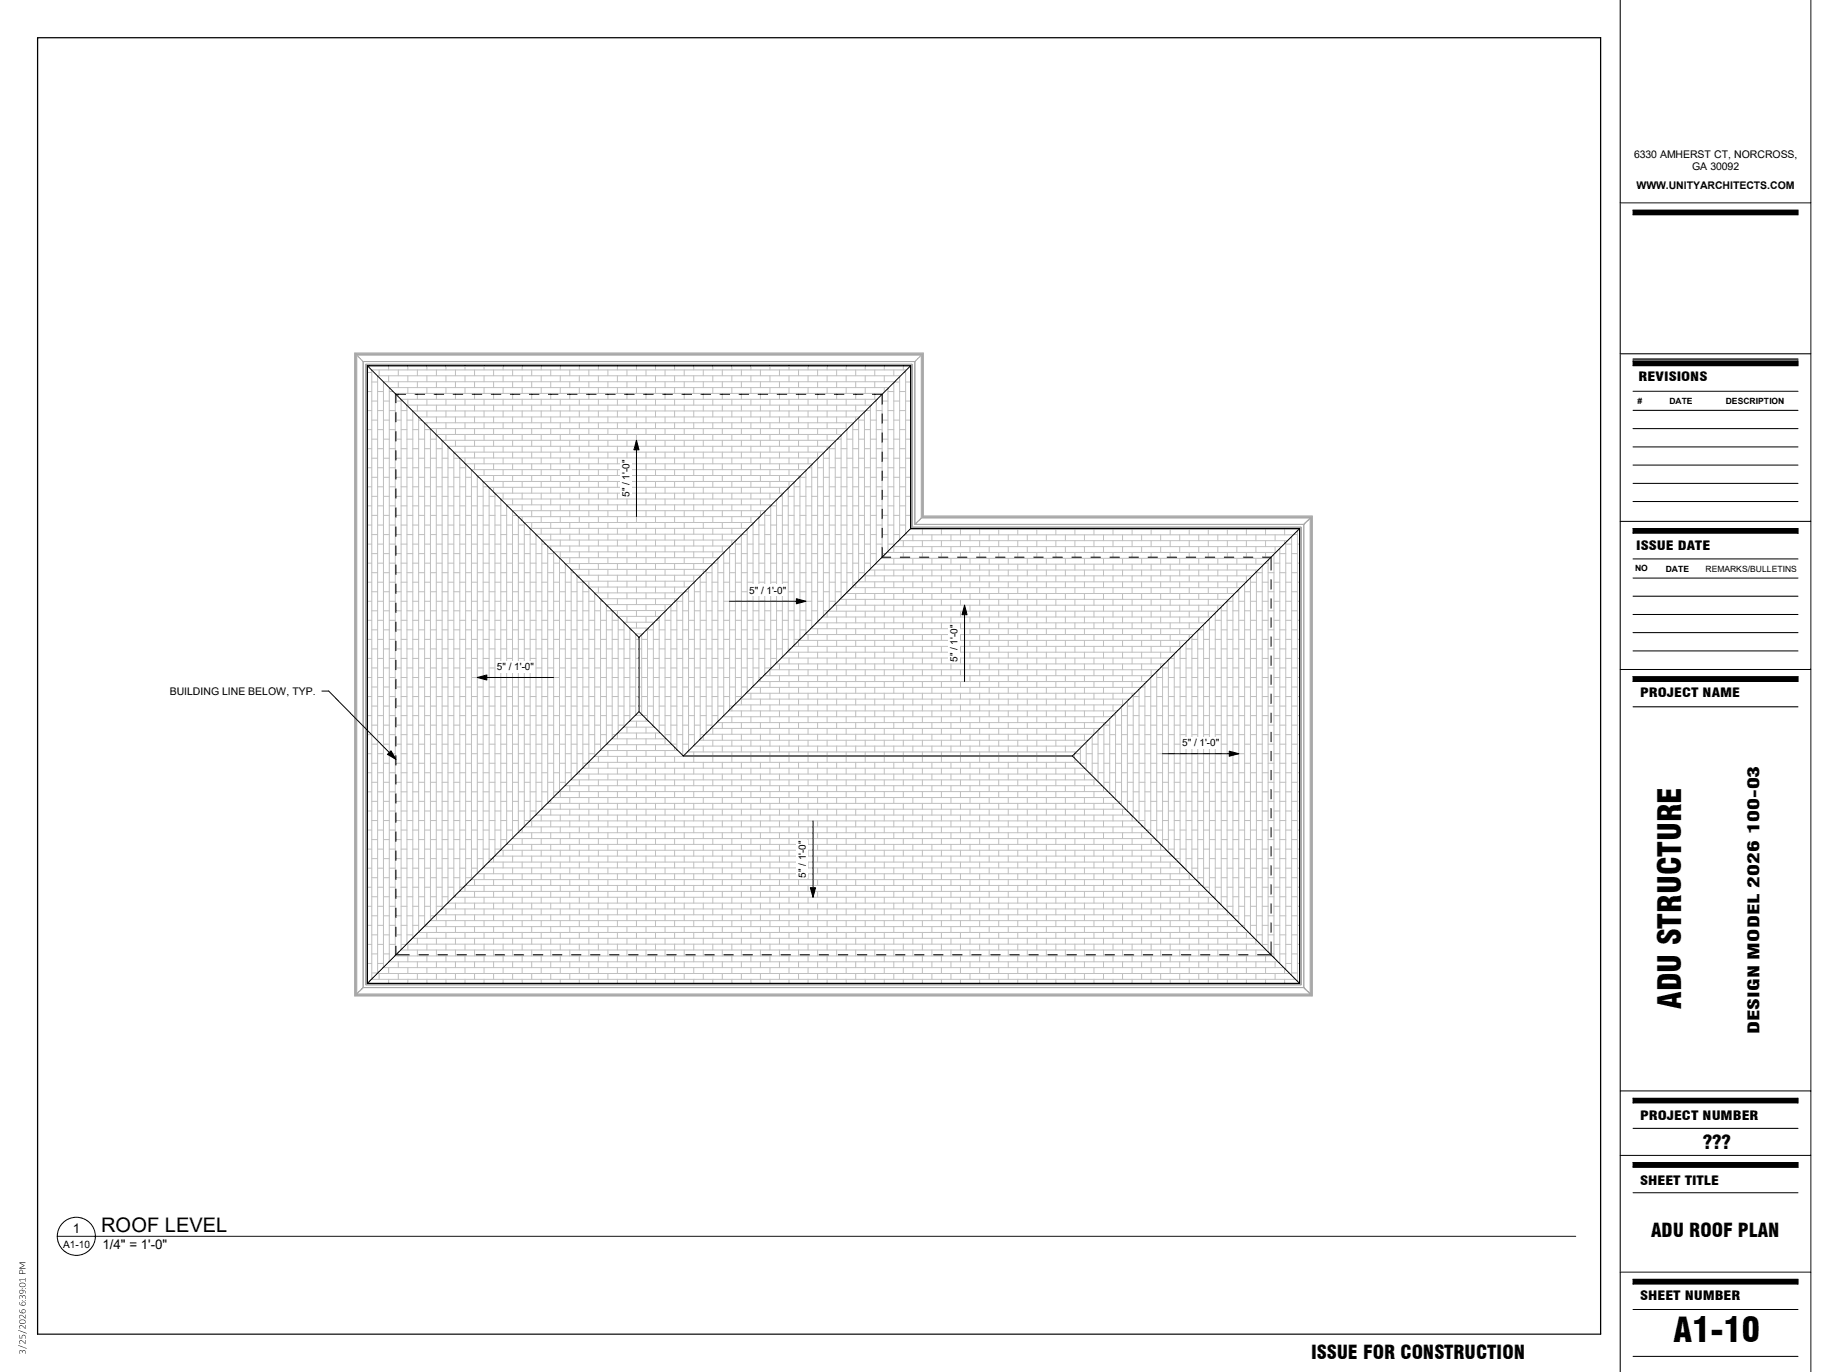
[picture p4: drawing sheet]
<svg xmlns="http://www.w3.org/2000/svg" width="610mm" height="457mm" viewBox="0 0 610 457" stroke-linecap="round" stroke-linejoin="round" font-family="sans-serif">
<defs><g id="words">
<text font-size="11.3" x="557.7" y="447.1">A1-10</text>
<text font-size="10.6" x="560.4" y="336.1" transform="rotate(-90 560.4 336.1)">ADU STRUCTURE</text>
<text font-size="6.7" x="33.7" y="410.6">ROOF LEVEL</text>
<g font-size="6.4">
<text x="567.5" y="382.8">???</text>
<text x="550.3" y="412.2">ADU ROOF PLAN</text>
<text x="437" y="452.7">ISSUE FOR CONSTRUCTION</text>
</g>
<text font-size="5.3" x="586.4" y="344.5" transform="rotate(-90 586.4 344.5)">DESIGN MODEL 2026 100-03</text>
<g font-size="4.4">
<text x="24.3" y="410.8">1</text>
<text x="34.2" y="416.3">1/4&quot; = 1'-0&quot;</text>
</g>
<g font-size="4.2">
<text x="546.1" y="127.1">REVISIONS</text>
<text x="545.3" y="183.3">ISSUE DATE</text>
<text x="546.6" y="232.4">PROJECT NAME</text>
<text x="546.6" y="373.1">PROJECT NUMBER</text>
<text x="546.6" y="394.9">SHEET TITLE</text>
<text x="546.6" y="433.3">SHEET NUMBER</text>
</g>
<g font-size="3.5">
<text x="544.6" y="52.7">6330 AMHERST CT, NORCROSS,</text>
<text x="564" y="56.7">GA 30092</text>
<text x="545.5" y="62.8">WWW.UNITYARCHITECTS.COM</text>
<text x="56.6" y="231.5">BUILDING LINE BELOW, TYP.</text>
</g>
<text font-size="3.4" x="21" y="415.9">A1-10</text>
<g font-size="3.3">
<text x="209.8" y="165.6" transform="rotate(-90 209.8 165.6)">5&quot; / 1'-0&quot;</text>
<text x="249.7" y="197.9">5&quot; / 1'-0&quot;</text>
<text x="319.1" y="220.6" transform="rotate(-90 319.1 220.6)">5&quot; / 1'-0&quot;</text>
<text x="165.6" y="223.3">5&quot; / 1'-0&quot;</text>
<text x="394" y="248.7">5&quot; / 1'-0&quot;</text>
<text x="268.6" y="292.5" transform="rotate(-90 268.6 292.5)">5&quot; / 1'-0&quot;</text>
</g>
<g font-size="2.9">
<text x="545.8" y="134.7">#</text>
<text x="556.4" y="134.7">DATE</text>
<text x="575.2" y="134.7">DESCRIPTION</text>
<text x="545" y="190.2">NO</text>
<text x="555.2" y="190.6">DATE</text>
<text x="568.5" y="190.6">REMARKS/BULLETINS</text>
</g>
</g></defs>
<g fill="none" stroke="#c0c0c0" stroke-width=".33">
<path d="M122.4 124.1h1.5M122.4 130.5h1.5M122.4 136.8h1.5M123.2 121.9v.7M123.8 123.3h178.3M123.9 123.4v202.8M123.9 127.3h2M123.9 133.6h2M123.9 140h2M125.8 125.2h174.3M125.9 125.3v199M125.9 130.5h1.9"/>
<path d="M125.9 136.8h1.9M126.4 123.3v1.9M127.7 127.2h170.5M127.8 127.3v195M127.8 127.3h.1M127.8 133.6h2M127.8 140h2M129.5 121.9v1.4M129.5 125.2v2M129.7 129.2h166.5M129.8 129.2v191.1M129.8 130.5h1.2"/>
<path d="M129.8 136.8h1.9M131.7 131.1h162.6M131.7 131.2v187.2M131.7 133.6h2M131.7 140h2M132.8 123.3v1.9M132.8 127.2v2M132.8 131.1v1.1M133.6 133.1h158.8M133.7 133.1v183.3M133.7 136.8h1.9M135.6 135h154.8"/>
<path d="M135.6 135.1v179.4M135.6 140h2M135.9 121.9v1.4M135.9 125.2v2M135.9 129.2v1.9M135.9 133.1v1.9M137.5 136.9l150.9 .1M137.6 137v175.5M139.1 123.3v1.9M139.1 127.2v2M139.1 131.1v2M139.1 135v1.9"/>
<path d="M139.5 138.9h147M139.5 139v171.6M139.5 140h1M142.3 121.9v1.4M142.3 125.2v2M142.3 129.2v1.9M142.3 133.1v1.9M142.3 136.9v2M145.5 123.3v1.9M145.5 127.2v2M145.5 131.1v2M145.5 135v1.9"/>
<path d="M145.5 138.9v2M148.6 121.9v1.4M148.6 125.2v2M148.6 129.2v1.9M148.6 133.1v1.9M148.6 136.9v2M151.8 123.3v1.9M151.8 127.2v2M151.8 131.1v2M151.8 135v1.9M151.8 138.9v2M155 121.9v1.4"/>
<path d="M155 125.2v2M155 129.2v1.9M155 133.1v1.9M155 136.9v2M158.2 123.3v1.9M158.2 127.2v2M158.2 131.1v2M158.2 135v1.9M158.2 138.9v2M161.3 121.9v1.4M161.3 125.2v2M161.3 129.2v1.9"/>
<path d="M161.3 133.1v1.9M161.3 136.9v2M164.5 123.3v1.9M164.5 127.2v2M164.5 131.1v2M164.5 135v1.9M164.5 138.9v2M167.7 121.9v1.4M167.7 125.2v2M167.7 129.2v1.9M167.7 133.1v1.9M167.7 136.9v2"/>
<path d="M170.9 123.3v1.9M170.9 127.2v2M170.9 131.1v2M170.9 135v1.9M170.9 138.9v2M174 121.9v1.4M174 125.2v2M174 129.2v1.9M174 133.1v1.9M174 136.9v2M177.2 123.3v1.9M177.2 127.2v2"/>
<path d="M177.2 131.1v2M177.2 135v1.9M177.2 138.9v2M180.4 121.9v1.4M180.4 125.2v2M180.4 129.2v1.9M180.4 133.1v1.9M180.4 136.9v2M183.6 123.3v1.9M183.6 127.2v2M183.6 131.1v2M183.6 135v1.9"/>
<path d="M183.6 138.9v2M186.7 121.9v1.4M186.7 125.2v2M186.7 129.2v1.9M186.7 133.1v1.9M186.7 136.9v2M189.9 123.3v1.9M189.9 127.2v2M189.9 131.1v2M189.9 135v1.9M189.9 138.9v2M193.1 121.9v1.4"/>
<path d="M193.1 125.2v2M193.1 129.2v1.9M193.1 133.1v1.9M193.1 136.9v2M196.3 123.3v1.9M196.3 127.2v2M196.3 131.1v2M196.3 135v1.9M196.3 138.9v2M199.4 121.9v1.4M199.4 125.2v2M199.4 129.2v1.9"/>
<path d="M199.4 133.1v1.9M199.4 136.9v2M202.6 123.3v1.9M202.6 127.2v2M202.6 131.1v2M202.6 135v1.9M202.6 138.9v2M205.8 121.9v1.4M205.8 125.2v2M205.8 129.2v1.9M205.8 133.1v1.9M205.8 136.9v2"/>
<path d="M209 123.3v1.9M209 127.2v2M209 131.1v2M209 135v1.9M209 138.9v2M212.1 121.9v1.4M212.1 125.2v2M212.1 129.2v1.9M212.1 133.1v1.9M212.1 136.9v2M215.3 123.3v1.9M215.3 127.2v2"/>
<path d="M215.3 131.1v2M215.3 135v1.9M215.3 138.9v2M218.5 121.9v1.4M218.5 125.2v2M218.5 129.2v1.9M218.5 133.1v1.9M218.5 136.9v2M221.7 123.3v1.9M221.7 127.2v2M221.7 131.1v2M221.7 135v1.9"/>
<path d="M221.7 138.9v2M224.8 121.9v1.4M224.8 125.2v2M224.8 129.2v1.9M224.8 133.1v1.9M224.8 136.9v2M228 123.3v1.9M228 127.2v2M228 131.1v2M228 135v1.9M228 138.9v2M231.2 121.9v1.4"/>
<path d="M231.2 125.2v2M231.2 129.2v1.9M231.2 133.1v1.9M231.2 136.9v2M234.4 123.3v1.9M234.4 127.2v2M234.4 131.1v2M234.4 135v1.9M234.4 138.9v2M237.6 121.9v1.4M237.6 125.2v2M237.6 129.2v1.9"/>
<path d="M237.6 133.1v1.9M237.6 136.9v2M240.7 123.3v1.9M240.7 127.2v2M240.7 131.1v2M240.7 135v1.9M240.7 138.9v2M243.9 121.9v1.4M243.9 125.2v2M243.9 129.2v1.9M243.9 133.1v1.9M243.9 136.9v2"/>
<path d="M247.1 123.3v1.9M247.1 127.2v2M247.1 131.1v2M247.1 135v1.9M247.1 138.9v2M250.3 121.9v1.4M250.3 125.2v2M250.3 129.2v1.9M250.3 133.1v1.9M250.3 136.9v2M253.4 123.3v1.9M253.4 127.2v2"/>
<path d="M253.4 131.1v2M253.4 135v1.9M253.4 138.9v2M256.6 121.9v1.4M256.6 125.2v2M256.6 129.2v1.9M256.6 133.1v1.9M256.6 136.9v2M259.8 123.3v1.9M259.8 127.2v2M259.8 131.1v2M259.8 135v1.9"/>
<path d="M259.8 138.9v2M263 121.9v1.4M263 125.2v2M263 129.2v1.9M263 133.1v1.9M263 136.9v2M266.1 123.3v1.9M266.1 127.2v2M266.1 131.1v2M266.1 135v1.9M266.1 138.9v2M269.3 121.9v1.4"/>
<path d="M269.3 125.2v2M269.3 129.2v1.9M269.3 133.1v1.9M269.3 136.9v2M272.5 123.3v1.9M272.5 127.2v2M272.5 131.1v2M272.5 135v1.9M272.5 138.9v2M275.7 121.9v1.4M275.7 125.2v2M275.7 129.2v1.9"/>
<path d="M275.7 133.1v1.9M275.7 136.9v2M278.8 123.3v1.9M278.8 127.2v2M278.8 131.1v2M278.8 135v1.9M278.8 138.9v2M282 121.9v1.4M282 125.2v2M282 129.2v1.9M282 133.1v1.9M282 136.9v2"/>
<path d="M285.2 123.3v1.9M285.2 127.2v2M285.2 131.1v2M285.2 135v1.9M285.2 138.9v1.3M286.2 140h1.9M286.2 139.2v54.3M288.1 137.2v54.4M288.4 121.9v1.4M288.4 125.2v2M288.4 129.2v1.9M288.4 133.1v1.9"/>
<path d="M288.6 136.8h1.5M290.1 140h2M290.1 135.3v54.3M291.5 123.3v1.9M291.5 127.2v2M291.5 131.1v2M291.8 133.6h.3M292.1 136.8h1.9M292.1 133.3v54.4M294 133.6h2M294 140h2M294 131.4v54.3"/>
<path d="M294.7 121.9v1.4M294.7 125.2v2M294.7 129.2v1.5M296 130.5h1.9M296 136.8h1.9M296 129.5v54.2M297.9 133.6h1.9M297.9 140h1.9M297.9 123.3v1.9M297.9 127.2v54.6M298.1 127.3h1.7M299.8 130.5h2"/>
<path d="M299.8 136.8h2M299.8 125.5v54.3M301.1 121.9v1.4M301.3 124.1h.5M301.8 127.3h1.7M301.8 133.6h1.7M301.8 140h1.7M301.8 123.6v54.3M122.4 143.2h1.5M122.4 149.5h1.5M122.4 155.9h1.5M123.9 146.3h2"/>
<path d="M123.9 152.7h2M123.9 159h2M125.9 143.2h1.9M125.9 149.5h1.9M125.9 155.9h1.9M127.8 146.3h2M127.8 152.7h2M127.8 159h2M129.8 143.2h1.9M129.8 149.5h1.9M129.8 155.9h1.9M131.7 146.3h2"/>
<path d="M131.7 152.7h2M131.7 159h2M133.7 143.2h1.9M133.7 149.5h1.9M133.7 155.9h1.9M135.6 146.3h2M135.6 152.7h2M135.6 159h2M137.6 143.2h1.9M137.6 149.5h1.9M137.6 155.9h1.9M139.5 146.3h2"/>
<path d="M139.5 152.7h2M139.5 159h2M141.4 140.9h143.1M141.5 141v167.6M141.5 143.2h2M141.5 149.5h2M141.5 155.9h2M142.3 140.9v.8M143.4 142.8h139.2M143.5 142.9v163.8M143.5 146.3h1.9M143.5 152.7h1.9"/>
<path d="M143.5 159h1.9M145.3 144.8h135.3M145.4 144.9v159.8M145.4 149.5h2M145.4 155.9h2M145.5 142.8v2M147.3 146.7h131.3M147.4 146.8v156M147.4 152.7h1.9M147.4 159h1.9M148.6 140.9v1.9M148.6 144.8v1.9"/>
<path d="M149.2 148.7h127.5M149.3 148.8v152M149.3 149.5h.8M149.3 155.9h2M151.2 150.7h123.5M151.3 152.7h1.9v144.2M151.3 150.7v148.1M151.3 159h1.9M151.8 142.8v2M151.8 146.7v2M151.8 150.7v.6M153.2 152.6h119.6"/>
<path d="M153.2 155.9h2M155 140.9v1.9M155 144.8v1.9M155 148.7v2M155 152.6v1.8M155.1 154.6h115.7M155.2 154.6v140.3M155.2 159h1.9M157.1 156.5h111.8M157.1 156.6v136.4M158.2 142.8v2M158.2 146.7v2"/>
<path d="M158.2 150.7v1.9M158.2 154.6v1.9M159 158.5h107.9M159.1 158.5v132.5M159.1 159h.5M161.3 140.9v1.9M161.3 144.8v1.9M161.3 148.7v2M161.3 152.6v2M161.3 156.5v2M164.5 142.8v2M164.5 146.7v2"/>
<path d="M164.5 150.7v1.9M164.5 154.6v1.9M164.5 158.5v1.9M167.7 140.9v1.9M167.7 144.8v1.9M167.7 148.7v2M167.7 152.6v2M167.7 156.5v2M170.9 142.8v2M170.9 146.7v2M170.9 150.7v1.9M170.9 154.6v1.9"/>
<path d="M170.9 158.5v1.9M174 140.9v1.9M174 144.8v1.9M174 148.7v2M174 152.6v2M174 156.5v2M177.2 142.8v2M177.2 146.7v2M177.2 150.7v1.9M177.2 154.6v1.9M177.2 158.5v1.9M180.4 140.9v1.9"/>
<path d="M180.4 144.8v1.9M180.4 148.7v2M180.4 152.6v2M180.4 156.5v2M183.6 142.8v2M183.6 146.7v2M183.6 150.7v1.9M183.6 154.6v1.9M183.6 158.5v1.9M186.7 140.9v1.9M186.7 144.8v1.9M186.7 148.7v2"/>
<path d="M186.7 152.6v2M186.7 156.5v2M189.9 142.8v2M189.9 146.7v2M189.9 150.7v1.9M189.9 154.6v1.9M189.9 158.5v1.9M193.1 140.9v1.9M193.1 144.8v1.9M193.1 148.7v2M193.1 152.6v2M193.1 156.5v2"/>
<path d="M196.3 142.8v2M196.3 146.7v2M196.3 150.7v1.9M196.3 154.6v1.9M196.3 158.5v1.9M199.4 140.9v1.9M199.4 144.8v1.9M199.4 148.7v2M199.4 152.6v2M199.4 156.5v2M202.6 142.8v2M202.6 146.7v2"/>
<path d="M202.6 150.7v1.9M202.6 154.6v1.9M202.6 158.5v1.9M205.8 140.9v1.9M205.8 144.8v1.9M205.8 148.7v2M205.8 152.6v2M205.8 156.5v2M209 142.8v2M209 146.7v2M209 150.7v1.9M209 154.6v1.9"/>
<path d="M209 158.5v1.9M212.1 140.9v1.9M212.1 144.8v1.9M212.1 148.7v2M212.1 152.6v2M212.1 156.5v2M215.3 142.8v2M215.3 146.7v2M215.3 150.7v1.9M215.3 154.6v1.9M215.3 158.5v1.9M218.5 140.9v1.9"/>
<path d="M218.5 144.8v1.9M218.5 148.7v2M218.5 152.6v2M218.5 156.5v2M221.7 142.8v2M221.7 146.7v2M221.7 150.7v1.9M221.7 154.6v1.9M221.7 158.5v1.9M224.8 140.9v1.9M224.8 144.8v1.9M224.8 148.7v2"/>
<path d="M224.8 152.6v2M224.8 156.5v2M228 142.8v2M228 146.7v2M228 150.7v1.9M228 154.6v1.9M228 158.5v1.9M231.2 140.9v1.9M231.2 144.8v1.9M231.2 148.7v2M231.2 152.6v2M231.2 156.5v2"/>
<path d="M234.4 142.8v2M234.4 146.7v2M234.4 150.7v1.9M234.4 154.6v1.9M234.4 158.5v1.9M237.6 140.9v1.9M237.6 144.8v1.9M237.6 148.7v2M237.6 152.6v2M237.6 156.5v2M240.7 142.8v2M240.7 146.7v2"/>
<path d="M240.7 150.7v1.9M240.7 154.6v1.9M240.7 158.5v1.9M243.9 140.9v1.9M243.9 144.8v1.9M243.9 148.7v2M243.9 152.6v2M243.9 156.5v2M247.1 142.8v2M247.1 146.7v2M247.1 150.7v1.9M247.1 154.6v1.9"/>
<path d="M247.1 158.5v1.9M250.3 140.9v1.9M250.3 144.8v1.9M250.3 148.7v2M250.3 152.6v2M250.3 156.5v2M253.4 142.8v2M253.4 146.7v2M253.4 150.7v1.9M253.4 154.6v1.9M253.4 158.5v1.9M256.6 140.9v1.9"/>
<path d="M256.6 144.8v1.9M256.6 148.7v2M256.6 152.6v2M256.6 156.5v2M259.8 142.8v2M259.8 146.7v2M259.8 150.7v1.9M259.8 154.6v1.9M259.8 158.5v1.9M263 140.9v1.9M263 144.8v1.9M263 148.7v2"/>
<path d="M263 152.6v2M263 156.5v2M266.1 142.8v2M266.1 146.7v2M266.1 150.7v1.9M266.1 154.6v1.9M266.1 158.5v.8M266.6 159h2M266.6 158.7v54.4h-1.9M268.6 156.8v54.3M269.3 140.9v1.9M269.3 144.8v1.9"/>
<path d="M269.3 148.7v2M269.3 152.6v2M269.5 155.9h1.1M270.6 159h1.9M270.6 154.9v54.3M272.5 155.9h1.9M272.5 142.8v2M272.5 146.7v2M272.5 150.7v1.9M272.5 152.9v54.7M274.4 152.7h2M274.4 159h2"/>
<path d="M274.4 151v54.2M275.7 140.9v1.9M275.7 144.8v1.9M275.7 148.7v1M276.4 149.5h2M276.4 155.9h2M276.4 149v54.3M278.4 152.7h1.9M278.4 159h1.9M278.4 147v54.3M278.8 142.8v2M279.1 146.3h1.2"/>
<path d="M280.3 149.5h2M280.3 155.9h2M280.3 145.1v54.3M282 140.9v1.9M282.2 143.2l.1 54.2M282.3 146.3h1.9M282.3 152.7h1.9M282.3 159h1.9M284.2 143.2h2M284.2 149.5h2M284.2 155.9h2M284.2 141.2v54.3"/>
<path d="M286.2 146.3h1.9M286.2 152.7h1.9M286.2 159h1.9M288.1 143.2h2M288.1 149.5h2M288.1 155.9h2M290.1 146.3h2M290.1 152.7h2M290.1 159h2M292.1 143.2h1.9M292.1 149.5h1.9M292.1 155.9h1.9"/>
<path d="M294 146.3h2M294 152.7h2M294 159h2M296 143.2h1.9M296 149.5h1.9M296 155.9h1.9M297.9 146.3h1.9M297.9 152.7h1.9M297.9 159h1.9M299.8 143.2h2M299.8 149.5h2M299.8 155.9h2"/>
<path d="M301.8 146.3h1.7M301.8 152.7h1.7M301.8 159h1.7M122.4 162.2h1.5M122.4 168.6h1.5M122.4 175h1.5M123.9 165.4h2M123.9 171.7h2M123.9 178.1h2M125.9 162.2h1.9M125.9 168.6h1.9M125.9 175h1.9"/>
<path d="M127.8 165.4h2M127.8 171.7h2M127.8 178.1h2M129.8 162.2h1.9M129.8 168.6h1.9M129.8 175h1.9M131.7 165.4h2M131.7 171.7h2M131.7 178.1h2M133.7 162.2h1.9M133.7 168.6h1.9M133.7 175h1.9"/>
<path d="M135.6 165.4h2M135.6 171.7h2M135.6 178.1h2M137.6 162.2h1.9M137.6 168.6h1.9M137.6 175h1.9M139.5 165.4h2M139.5 171.7h2M139.5 178.1h2M141.5 162.2h2M141.5 168.6h2M141.5 175h2"/>
<path d="M143.5 165.4h1.9M143.5 171.7h1.9M143.5 178.1h1.9M145.4 162.2h2M145.4 168.6h2M145.4 175h2M147.4 165.4h1.9M147.4 171.7h1.9M147.4 178.1h1.9M149.3 162.2h2M149.3 168.6h2M149.3 175h2"/>
<path d="M151.3 165.4h1.9M151.3 171.7h1.9M151.3 178.1h1.9M153.2 162.2h2M153.2 168.6h2M153.2 175h2M155.2 165.4h1.9M155.2 171.7h1.9M155.2 178.1h1.9M157.1 162.2h2M157.1 168.6h2M157.1 175h2"/>
<path d="M159.1 165.4h1.9M159.1 171.7h1.9M159.1 178.1h1.9M161 160.4h104M161 160.5v128.6M161 162.2h1.8M161 168.6h2M161 175h2M161.3 160.4v.4M162.9 162.4h100.1M163 162.5v124.6M163 165.4h2"/>
<path d="M163 171.7h2M163 178.1h2M164.5 162.4v1.6M164.9 164.3h96.2M165 164.4v120.8M165 168.6h1.9M165 175h1.9M166.8 166.3h92.3M166.9 166.4v116.8M166.9 171.7h2M166.9 178.1h2M167.7 160.4v2"/>
<path d="M167.7 164.3v2M168.8 168.2h88.3M168.9 168.3v113M168.9 168.6h.2M168.9 175h1.9M170.7 170.2h84.5M170.8 170.3v109M170.8 171.7h1.5M170.8 178.1h2M170.9 162.4v1.9M170.9 166.3v1.9M170.9 170.2v.1"/>
<path d="M172.7 172.2h80.5M172.8 172.2v105.1M172.8 175h2M174 160.4v2M174 164.3v2M174 168.2v2M174 172.2v1.3M174.7 174.1h76.6M174.8 174.2v101.2M174.8 178.1h1.9M176.6 176.1h72.7M176.7 176.1v97.3h-1.9"/>
<path d="M177.2 162.4v1.9M177.2 166.3v1.9M177.2 170.2v2M177.2 174.1v2M178.6 178h68.8M178.6 178.1v93.4M178.6 178.1h.1M180.4 160.4v2M180.4 164.3v2M180.4 168.2v2M180.4 172.2v1.9M180.4 176.1v1.9"/>
<path d="M180.5 180h64.9M183.6 162.4v1.9M183.6 166.3v1.9M183.6 170.2v2M183.6 174.1v2M183.6 178v2M186.7 160.4v2M186.7 164.3v2M186.7 168.2v2M186.7 172.2v1.9M186.7 176.1v1.9M186.7 180v1.9"/>
<path d="M189.9 162.4v1.9M189.9 166.3v1.9M189.9 170.2v2M189.9 174.1v2M189.9 178v2M193.1 160.4v2M193.1 164.3v2M193.1 168.2v2M193.1 172.2v1.9M193.1 176.1v1.9M193.1 180v1.9M196.3 162.4v1.9"/>
<path d="M196.3 166.3v1.9M196.3 170.2v2M196.3 174.1v2M196.3 178v2M199.4 160.4v2M199.4 164.3v2M199.4 168.2v2M199.4 172.2v1.9M199.4 176.1v1.9M199.4 180v1.9M202.6 162.4v1.9M202.6 166.3v1.9"/>
<path d="M202.6 170.2v2M202.6 174.1v2M202.6 178v2M205.8 160.4v2M205.8 164.3v2M205.8 168.2v2M205.8 172.2v1.9M205.8 176.1v1.9M205.8 180v1.9M209 162.4v1.9M209 166.3v1.9M209 170.2v2"/>
<path d="M209 174.1v2M209 178v2M212.1 160.4v2M212.1 164.3v2M212.1 168.2v2M212.1 172.2v1.9M212.1 176.1v1.9M212.1 180v1.9M215.3 162.4v1.9M215.3 166.3v1.9M215.3 170.2v2M215.3 174.1v2"/>
<path d="M215.3 178v2M218.5 160.4v2M218.5 164.3v2M218.5 168.2v2M218.5 172.2v1.9M218.5 176.1v1.9M218.5 180v1.9M221.7 162.4v1.9M221.7 166.3v1.9M221.7 170.2v2M221.7 174.1v2M221.7 178v2"/>
<path d="M224.8 160.4v2M224.8 164.3v2M224.8 168.2v2M224.8 172.2v1.9M224.8 176.1v1.9M224.8 180v1.9M228 162.4v1.9M228 166.3v1.9M228 170.2v2M228 174.1v2M228 178v2M231.2 160.4v2"/>
<path d="M231.2 164.3v2M231.2 168.2v2M231.2 172.2v1.9M231.2 176.1v1.9M231.2 180v1.9M234.4 162.4v1.9M234.4 166.3v1.9M234.4 170.2v2M234.4 174.1v2M234.4 178v2M237.6 160.4v2M237.6 164.3v2"/>
<path d="M237.6 168.2v2M237.6 172.2v1.9M237.6 176.1v1.9M237.6 180v1.9M240.7 162.4v1.9M240.7 166.3v1.9M240.7 170.2v2M240.7 174.1v2M240.7 178v2M243.9 160.4v2M243.9 164.3v2M243.9 168.2v2"/>
<path d="M243.9 172.2v1.9M243.9 176.1v1.9M243.9 180v1.5M247.1 162.4v1.9M247.1 166.3v1.9M247.1 170.2v2M247.1 174.1v2M247.1 178v54.6M247.3 178.1h1.7M249 176.4v54.3M250.3 160.4v2M250.3 164.3v2"/>
<path d="M250.3 168.2v2M250.3 172.2v1.9M250.4 175h.6M251 178.1h1.9M251 174.4v54.3M252.9 175h2M252.9 172.5v54.2M253.4 162.4v1.9M253.4 166.3v1.9M253.4 170.2v1.8M254.9 171.7h2M254.9 178.1h2"/>
<path d="M254.9 170.5v54.3M256.6 160.4v2M256.6 164.3v2M256.6 168.2v.6M256.9 175h1.9M258.8 168.6h-1.9v54.2M258.8 171.7h2M258.8 178.1h2M258.8 166.6v54.3M259.8 162.4v1.9M260 165.4h.8M260.8 168.6h1.9"/>
<path d="M260.8 175h1.9M260.8 164.6v54.3M262.7 165.4h2M262.7 171.7h2M262.7 178.1h2M262.7 162.7v54.3M263 160.4v2M264.7 162.2h1.9M264.7 168.6h1.9M264.7 175h1.9M264.7 160.7v54.3M266.6 165.4h2"/>
<path d="M266.6 171.7h2M266.6 178.1h2M268.6 162.2h2M268.6 168.6h2M268.6 175h2M270.6 165.4h1.9M270.6 171.7h1.9M270.6 178.1h1.9M272.5 162.2h1.9M272.5 168.6h1.9M272.5 175h1.9M274.4 165.4h2"/>
<path d="M274.4 171.7h2M274.4 178.1h2M276.4 162.2h2M276.4 168.6h2M276.4 175h2M278.4 165.4h1.9M278.4 171.7h1.9M278.4 178.1h1.9M280.3 162.2h2M280.3 168.6h2M280.3 175h2M282.3 165.4h1.9"/>
<path d="M282.3 171.7h1.9M282.3 178.1h1.9M284.2 162.2h2M284.2 168.6h2M284.2 175h2M286.2 165.4h1.9M286.2 171.7h1.9M286.2 178.1h1.9M288.1 162.2h2M288.1 168.6h2M288.1 175h2M290.1 165.4h2"/>
<path d="M290.1 171.7h2M290.1 178.1h2M292.1 162.2h1.9M292.1 168.6h1.9M292.1 175h1.9M294 165.4h2M294 171.7h2M294 178.1h2M296 162.2h1.9M296 168.6h1.9M296 175h1.9M297.9 165.4h1.9"/>
<path d="M297.9 171.7h1.9M297.9 178.1h1.9M299.8 162.2h2M299.8 168.6h2M299.8 175h2M301.5 178.2h129.6M301.8 165.4h1.7M301.8 171.7h1.7M303.4 176.3h129.7M304.2 176.1v.2M304.2 178.2v2M307.4 176.3v1.9"/>
<path d="M310.6 176.1v.2M310.6 178.2v2M313.8 176.3v1.9M316.9 176.1v.2M316.9 178.2v2M320.1 176.3v1.9M323.3 176.1v.2M323.3 178.2v2M326.5 176.3v1.9M329.7 176.1v.2M329.7 178.2v2M332.9 176.3v1.9"/>
<path d="M336 176.1v.2M336 178.2v2M339.2 176.3v1.9M342.4 176.1v.2M342.4 178.2v2M345.6 176.3v1.9M348.7 176.1v.2M348.7 178.2v2M351.9 176.3v1.9M355.1 176.1v.2M355.1 178.2v2M358.3 176.3v1.9"/>
<path d="M361.4 176.1v.2M361.4 178.2v2M364.6 176.3v1.9M367.8 176.1v.2M367.8 178.2v2M371 176.3v1.9M374.1 176.1v.2M374.1 178.2v2M377.3 176.3v1.9M380.5 176.1v.2M380.5 178.2v2M383.7 176.3v1.9"/>
<path d="M386.8 176.1v.2M386.8 178.2v2M390 176.3v1.9M393.2 176.1v.2M393.2 178.2v2M396.4 176.3v1.9M399.5 176.1v.2M399.5 178.2v2M402.7 176.3v1.9M405.9 176.1v.2M405.9 178.2v2M409.1 176.3v1.9"/>
<path d="M412.2 176.1v.2M412.2 178.2v2M415.4 176.3v1.9M418.6 176.1v.2M418.6 178.2v2M421.8 176.3v1.9M425 176.1v.2M425 178.2v2M428.2 176.3v1.9M430.5 178.9v146.1M431.2 178.1h1.2M431.3 176.1v.2"/>
<path d="M432.4 176.9v150.1M122.4 181.3h1.5M122.4 187.7h1.5M122.4 194h1.5M123.9 184.5h2M123.9 190.8h2M123.9 197.2h2M125.9 181.3h1.9M125.9 187.7h1.9M125.9 194h1.9M127.8 184.5h2M127.8 190.8h2"/>
<path d="M127.8 197.2h2M129.8 181.3h1.9M129.8 187.7h1.9M129.8 194h1.9M131.7 184.5h2M131.7 190.8h2M131.7 197.2h2M133.7 181.3h1.9M133.7 187.7h1.9M133.7 194h1.9M135.6 184.5h2M135.6 190.8h2"/>
<path d="M135.6 197.2h2M137.6 181.3h1.9M137.6 187.7h1.9M137.6 194h1.9M139.5 184.5h2M139.5 190.8h2M139.5 197.2h2M141.5 181.3h2M141.5 187.7h2M141.5 194h2M143.5 184.5h1.9M143.5 190.8h1.9"/>
<path d="M143.5 197.2h1.9M145.4 181.3h2M145.4 187.7h2M145.4 194h2M147.4 184.5h1.9M147.4 190.8h1.9M147.4 197.2h1.9M149.3 181.3h2M149.3 187.7h2M149.3 194h2M151.3 184.5h1.9M151.3 190.8h1.9"/>
<path d="M151.3 197.2h1.9M153.2 181.3h2M153.2 187.7h2M153.2 194h2M155.2 184.5h1.9M155.2 190.8h1.9M155.2 197.2h1.9M157.1 181.3h2M157.1 187.7h2M157.1 194h2M159.1 184.5h1.9M159.1 190.8h1.9"/>
<path d="M159.1 197.2h1.9M161 181.3h2M161 187.7h2M161 194h2M163 184.5h2M163 190.8h2M163 197.2h2M165 181.3h1.9M165 187.7h1.9M165 194h1.9M166.9 184.5h2M166.9 190.8h2"/>
<path d="M166.9 197.2h2M168.9 181.3h1.9M168.9 187.7h1.9M168.9 194h1.9M170.8 184.5h2M170.8 190.8h2M170.8 197.2h2M172.8 181.3h2M172.8 187.7h2M172.8 194h2M174.8 184.5h1.9M174.8 190.8h1.9"/>
<path d="M174.8 197.2h1.9M176.7 181.3h1.9M176.7 187.7h1.9M176.7 194h1.9M178.6 184.5h2M178.6 190.8h2M178.6 197.2h2M180.6 180v89.5M180.6 181.3h1.3M180.6 187.7h1.9M180.6 194h1.9M182.5 181.9h61"/>
<path d="M182.5 182v85.5M182.5 184.5h2M182.5 190.8h2M182.5 197.2h2M183.6 181.9v1.1M184.4 183.9h57.1M184.5 184v81.6M184.5 187.7h2M184.5 194h2M186.4 185.8h53.2M186.5 185.9v77.8M186.5 190.8h1.9"/>
<path d="M186.5 197.2h1.9M186.7 183.9v1.9M188.3 187.8h49.3M188.4 187.9v73.8M188.4 194h2M189.9 181.9v2M189.9 185.8v2M190.3 189.7h45.3M190.4 189.8v70M190.4 190.8h1M190.4 197.2h1.9M192.2 191.7h41.5"/>
<path d="M192.3 191.8v66M192.3 194h2M193.1 183.9v1.9M193.1 187.8v1.9M193.1 191.7v.8M194.2 193.7h37.5M194.3 193.7v62.1M194.3 197.2h2M196.2 195.6h33.6M196.3 181.9v2M196.3 185.8v2M196.3 189.7v2"/>
<path d="M196.3 193.7v1.9M196.3 195.7v58.2M198.1 197.6h29.7M198.2 197.7v54.2M199.4 183.9v1.9M199.4 187.8v1.9M199.4 191.7v2M199.4 195.6v2M200.1 199.5h25.8M200.2 199.6v50.4M202.6 181.9v2M202.6 185.8v2"/>
<path d="M202.6 189.7v2M202.6 193.7v1.9M202.6 197.6v1.9M205.8 183.9v1.9M205.8 187.8v1.9M205.8 191.7v2M205.8 195.6v2M205.8 199.5v2M209 181.9v2M209 185.8v2M209 189.7v2M209 193.7v1.9"/>
<path d="M209 197.6v1.9M212.1 183.9v1.9M212.1 187.8v1.9M212.1 191.7v2M212.1 195.6v2M212.1 199.5v2M215.3 181.9v2M215.3 185.8v2M215.3 189.7v2M215.3 193.7v1.9M215.3 197.6v1.9M218.5 183.9v1.9"/>
<path d="M218.5 187.8v1.9M218.5 191.7v2M218.5 195.6v2M218.5 199.5v2M221.7 181.9v2M221.7 185.8v2M221.7 189.7v2M221.7 193.7v1.9M221.7 197.6v1.9M224.8 183.9v1.9M224.8 187.8v1.9M224.8 191.7v2"/>
<path d="M224.8 195.6v2M224.8 199.5v1M225.6 199.8v50M227.5 197.9v53.8M228 181.9v2M228 185.8v2M228 189.7v2M228 193.7v1.9M228.2 197.2h1.3M229.5 195.9v54.3M231.2 183.9v1.9M231.2 187.8v1.9"/>
<path d="M231.2 191.7v2M231.4 194v54.2M231.4 197.2h2M233.4 194h2M233.4 192v54.3M234.4 181.9v2M234.4 185.8v2M234.4 189.7v1.3M235.4 190.8h1.9M235.4 197.2h1.9M235.4 190v54.3M237.3 194h2"/>
<path d="M237.3 188.1v54.3M237.6 183.9v1.9M237.6 187.8h.1M237.7 187.7h1.6M239.3 190.8h1.9M239.3 197.2h1.9M239.3 186.1v54.3M240.7 181.9v2M240.9 184.5h.3M241.2 187.7h2M241.2 194h2M241.2 184.2v54.3"/>
<path d="M243.2 184.5h1.9M243.2 190.8h1.9M243.2 197.2h1.9M243.2 182.2v54.3M245.1 181.3h2M245.1 187.7h2M245.1 194h2M245.1 180.3v54.3M247.1 184.5h1.9M247.1 190.8h1.9M247.1 197.2h1.9M249 181.3h2"/>
<path d="M249 187.7h2M249 194h2M251 184.5h1.9M251 190.8h1.9M251 197.2h1.9M252.9 181.3h2M252.9 187.7h2M252.9 194h2M254.9 184.5h2M254.9 190.8h2M254.9 197.2h2M256.9 181.3h1.9"/>
<path d="M256.9 187.7h1.9M256.9 194h1.9M258.8 184.5h2M258.8 190.8h2M258.8 197.2h2M260.8 181.3h1.9M260.8 187.7h1.9M260.8 194h1.9M262.7 184.5h2M262.7 190.8h2M262.7 197.2h2M264.7 181.3h1.9"/>
<path d="M264.7 187.7h1.9M264.7 194h1.9M266.6 184.5h2M266.6 190.8h2M266.6 197.2h2M268.6 181.3h2M268.6 187.7h2M268.6 194h2M270.6 184.5h1.9M270.6 190.8h1.9M270.6 197.2h1.9M272.5 181.3h1.9"/>
<path d="M272.5 187.7h1.9M272.5 194h1.9M274.4 184.5h2M274.4 190.8h2M274.4 197.2h2M276.4 181.3h2M276.4 187.7h2M276.4 194h2M278.4 184.5h1.9M278.4 190.8h1.9M278.4 197.2h1.9M280 199.7h129.6"/>
<path d="M280.3 181.3h2M280.3 187.7h2M280.3 194h2M281.9 197.8h129.7M282 197.7v.1M282 199.7v2M282.3 184.5h1.9M282.3 190.8h1.9M282.3 197.2h.2M283.9 195.8h129.6M284.2 181.3h2M284.2 187.7h2"/>
<path d="M284.2 194h1.5M285.2 194.5v1.3M285.2 197.8v1.9M286.2 184.5h1.9M286.2 190.8h1.9M287.8 191.9h129.6M288.1 181.3h2M288.1 187.7h2M288.4 191.9v2M288.4 195.8v2M288.4 199.7v2M289.7 189.9h129.7"/>
<path d="M290.1 184.5h2M291.5 189.9v2M291.5 193.9v1.9M291.5 197.8v1.9M291.7 188h129.6M292.1 181.3h1.9M293.6 186.1h129.7M294 184.5h1.2M294.7 185v1.1M294.7 188v1.9M294.7 191.9v2M294.7 195.8v2"/>
<path d="M294.7 199.7v2M295.6 184.1h129.6M296 181.3h1.9M297.6 182.2h129.6M297.9 182.2v1.9M297.9 186.1v1.9M297.9 189.9v2M297.9 193.9v1.9M297.9 197.8v1.9M299.5 180.2h129.6M301.1 180.2v2M301.1 184.1v2"/>
<path d="M301.1 188v1.9M301.1 191.9v2M301.1 195.8v2M301.1 199.7v2M304.2 182.2v1.9M304.2 186.1v1.9M304.2 189.9v2M304.2 193.9v1.9M304.2 197.8v1.9M307.4 180.2v2M307.4 184.1v2M307.4 188v1.9"/>
<path d="M307.4 191.9v2M307.4 195.8v2M307.4 199.7v2M310.6 182.2v1.9M310.6 186.1v1.9M310.6 189.9v2M310.6 193.9v1.9M310.6 197.8v1.9M313.8 180.2v2M313.8 184.1v2M313.8 188v1.9M313.8 191.9v2"/>
<path d="M313.8 195.8v2M313.8 199.7v2M316.9 182.2v1.9M316.9 186.1v1.9M316.9 189.9v2M316.9 193.9v1.9M316.9 197.8v1.9M320.1 180.2v2M320.1 184.1v2M320.1 188v1.9M320.1 191.9v2M320.1 195.8v2"/>
<path d="M320.1 199.7v2M323.3 182.2v1.9M323.3 186.1v1.9M323.3 189.9v2M323.3 193.9v1.9M323.3 197.8v1.9M326.5 180.2v2M326.5 184.1v2M326.5 188v1.9M326.5 191.9v2M326.5 195.8v2M326.5 199.7v2"/>
<path d="M329.7 182.2v1.9M329.7 186.1v1.9M329.7 189.9v2M329.7 193.9v1.9M329.7 197.8v1.9M332.9 180.2v2M332.9 184.1v2M332.9 188v1.9M332.9 191.9v2M332.9 195.8v2M332.9 199.7v2M336 182.2v1.9"/>
<path d="M336 186.1v1.9M336 189.9v2M336 193.9v1.9M336 197.8v1.9M339.2 180.2v2M339.2 184.1v2M339.2 188v1.9M339.2 191.9v2M339.2 195.8v2M339.2 199.7v2M342.4 182.2v1.9M342.4 186.1v1.9"/>
<path d="M342.4 189.9v2M342.4 193.9v1.9M342.4 197.8v1.9M345.6 180.2v2M345.6 184.1v2M345.6 188v1.9M345.6 191.9v2M345.6 195.8v2M345.6 199.7v2M348.7 182.2v1.9M348.7 186.1v1.9M348.7 189.9v2"/>
<path d="M348.7 193.9v1.9M348.7 197.8v1.9M351.9 180.2v2M351.9 184.1v2M351.9 188v1.9M351.9 191.9v2M351.9 195.8v2M351.9 199.7v2M355.1 182.2v1.9M355.1 186.1v1.9M355.1 189.9v2M355.1 193.9v1.9"/>
<path d="M355.1 197.8v1.9M358.3 180.2v2M358.3 184.1v2M358.3 188v1.9M358.3 191.9v2M358.3 195.8v2M358.3 199.7v2M361.4 182.2v1.9M361.4 186.1v1.9M361.4 189.9v2M361.4 193.9v1.9M361.4 197.8v1.9"/>
<path d="M364.6 180.2v2M364.6 184.1v2M364.6 188v1.9M364.6 191.9v2M364.6 195.8v2M364.6 199.7v2M367.8 182.2v1.9M367.8 186.1v1.9M367.8 189.9v2M367.8 193.9v1.9M367.8 197.8v1.9M371 180.2v2"/>
<path d="M371 184.1v2M371 188v1.9M371 191.9v2M371 195.8v2M371 199.7v2M374.1 182.2v1.9M374.1 186.1v1.9M374.1 189.9v2M374.1 193.9v1.9M374.1 197.8v1.9M377.3 180.2v2M377.3 184.1v2"/>
<path d="M377.3 188v1.9M377.3 191.9v2M377.3 195.8v2M377.3 199.7v2M380.5 182.2v1.9M380.5 186.1v1.9M380.5 189.9v2M380.5 193.9v1.9M380.5 197.8v1.9M383.7 180.2v2M383.7 184.1v2M383.7 188v1.9"/>
<path d="M383.7 191.9v2M383.7 195.8v2M383.7 199.7v2M386.8 182.2v1.9M386.8 186.1v1.9M386.8 189.9v2M386.8 193.9v1.9M386.8 197.8v1.9M390 180.2v2M390 184.1v2M390 188v1.9M390 191.9v2"/>
<path d="M390 195.8v2M390 199.7v2M393.2 182.2v1.9M393.2 186.1v1.9M393.2 189.9v2M393.2 193.9v1.9M393.2 197.8v1.9M396.4 180.2v2M396.4 184.1v2M396.4 188v1.9M396.4 191.9v2M396.4 195.8v2"/>
<path d="M396.4 199.7v2M399.5 182.2v1.9M399.5 186.1v1.9M399.5 189.9v2M399.5 193.9v1.9M399.5 197.8v1.9M402.7 180.2v2M402.7 184.1v2M402.7 188v1.9M402.7 191.9v2M402.7 195.8v2M402.7 199.7v2"/>
<path d="M405.9 182.2v1.9M405.9 186.1v1.9M405.9 189.9v2M405.9 193.9v1.9M405.9 197.8v1.9M409.1 180.2v2M409.1 184.1v2M409.1 188v1.9M409.1 191.9v2M409.1 195.8v2M409.1 199.7v.5M410.9 198.4v107.1"/>
<path d="M412.2 197.2h.7M412.2 182.2v1.9M412.2 186.1v1.9M412.2 189.9v2M412.2 193.9v1.9M412.9 196.5v110.9M414.8 197.2h2M414.8 194.5v114.9M415.4 191.9l.1 2h-129.7M415.4 180.2v2M415.4 184.1v2M415.4 188v1.9"/>
<path d="M416.8 194h2M416.8 192.5v118.8M418.6 182.2v1.9M418.6 186.1v1.9M418.6 189.9v.8M418.8 190.8h1.9M418.8 197.2h1.9M418.8 190.6v122.7M420.7 194h2M420.7 188.6v126.6M421.7 187.7h1M421.8 180.2v2"/>
<path d="M421.8 184.1v2M422.7 190.8h1.9M422.7 197.2h1.9M422.7 186.7v130.5M424.6 187.7h2M424.6 194h2M424.6 184.7v134.5M425 182.2v1.9M426.6 184.5h1.9M426.6 190.8h1.9M426.6 197.2h1.9M426.6 182.8v138.3"/>
<path d="M428.2 180.2v1M428.5 181.3h2M428.5 187.7h2M428.5 194h2M428.5 180.8v142.2M430.5 184.5h1.9M430.5 190.8h1.9M430.5 197.2h1.9M432.4 181.3h.8M432.4 187.7h.8M432.4 194h.8M122.4 200.4h1.5"/>
<path d="M122.4 206.7h1.5M122.4 213.1h1.5M122.4 219.4h1.5M123.9 203.5h2M123.9 209.9h2M123.9 216.2h2M125.9 200.4h1.9M125.9 206.7h1.9M125.9 213.1h1.9M125.9 219.4h1.9M127.8 203.5h2M127.8 209.9h2"/>
<path d="M127.8 216.2h2M129.8 200.4h1.9M129.8 206.7h1.9M129.8 213.1h1.9M129.8 219.4h1.9M131.7 203.5h2M131.7 209.9h2M131.7 216.2h2M133.7 200.4h1.9M133.7 206.7h1.9M133.7 213.1h1.9M133.7 219.4h1.9"/>
<path d="M135.6 203.5h2M135.6 209.9h2M135.6 216.2h2M137.6 200.4h1.9M137.6 206.7h1.9M137.6 213.1h1.9M137.6 219.4h1.9M139.5 203.5h2M139.5 209.9h2M139.5 216.2h2M141.5 200.4h2M141.5 206.7h2"/>
<path d="M141.5 213.1h2M141.5 219.4h2M143.5 203.5h1.9M143.5 209.9h1.9M143.5 216.2h1.9M145.4 200.4h2M145.4 206.7h2M145.4 213.1h2M145.4 219.4h2M147.4 203.5h1.9M147.4 209.9h1.9M147.4 216.2h1.9"/>
<path d="M149.3 200.4h2M149.3 206.7h2M149.3 213.1h2M149.3 219.4h2M151.3 203.5h1.9M151.3 209.9h1.9M151.3 216.2h1.9M153.2 200.4h2M153.2 206.7h2M153.2 213.1h2M153.2 219.4h2M155.2 203.5h1.9"/>
<path d="M155.2 209.9h1.9M155.2 216.2h1.9M157.1 200.4h2M157.1 206.7h2M157.1 213.1h2M157.1 219.4h2M159.1 203.5h1.9M159.1 209.9h1.9M159.1 216.2h1.9M161 200.4h2M161 206.7h2M161 213.1h2"/>
<path d="M161 219.4h2M163 203.5h2M163 209.9h2M163 216.2h2M165 200.4h1.9M165 206.7h1.9M165 213.1h1.9M165 219.4h1.9M166.9 203.5h2M166.9 209.9h2M166.9 216.2h2M168.9 200.4h1.9"/>
<path d="M168.9 206.7h1.9M168.9 213.1h1.9M168.9 219.4h1.9M170.8 203.5h2M170.8 209.9h2M170.8 216.2h2M172.8 200.4h2M172.8 206.7h2M172.8 213.1h2M172.8 219.4h2M174.8 203.5h1.9M174.8 209.9h1.9"/>
<path d="M174.8 216.2h1.9M176.7 200.4h1.9M176.7 206.7h1.9M176.7 213.1h1.9M176.7 219.4h1.9M178.6 203.5h2M178.6 209.9h2M178.6 216.2h2M180.6 200.4h1.9M180.6 206.7h1.9M180.6 213.1h1.9M180.6 219.4h1.9"/>
<path d="M182.5 203.5h2M182.5 209.9h2M182.5 216.2h2M184.5 200.4h2M184.5 206.7h2M184.5 213.1h2M184.5 219.4h2M186.5 203.5h1.9M186.5 209.9h1.9M186.5 216.2h1.9M188.4 200.4h2M188.4 206.7h2"/>
<path d="M188.4 213.1h2M188.4 219.4h2M190.4 203.5h1.9M190.4 209.9h1.9M190.4 216.2h1.9M192.3 200.4h2M192.3 206.7h2M192.3 213.1h2M192.3 219.4h2M194.3 203.5h2M194.3 209.9h2M194.3 216.2h2"/>
<path d="M196.3 200.4h1.9M196.3 206.7h1.9M196.3 213.1h1.9M196.3 219.4h1.9M198.2 203.5h2M198.2 209.9h2M198.2 216.2h2M200.2 200.4h.7M200.2 206.7h1.9M200.2 213.1h1.9M200.2 219.4h1.9M202 201.5h21.9"/>
<path d="M202.1 201.5v46.5M202.1 203.5h1.9M202.1 209.9h1.9M202.1 216.2h1.9M202.6 201.5v.6M204 203.5h18M204 203.5v42.5M204 206.7h2M204 213.1h2M204 219.4h2M205.8 203.5v1.7M206 205.4h14"/>
<path d="M206 205.5v38.6M206 209.9h2M206 216.2h2M207.9 207.3h10.2M208 207.4v34.7M208 213.1h1.9M208 219.4h1.9M209 201.5v2M209 205.4v1.9M209.8 209.3h6.3M209.9 209.4v30.8M209.9 209.9h.5"/>
<path d="M209.9 216.2h2M211.8 211.2h2.4M211.9 211.3v27M211.9 213.1h1.1M211.9 219.4h1.1M212.1 203.5v1.9M212.1 207.3v2M212.1 211.2v.4M213 216.2h.9M213.9 213.1h1.9M213.9 219.4h1.9M213.9 211.5v26.5"/>
<path d="M215.3 201.5v2M215.3 205.4v1.9M215.3 209.3v.8M215.8 209.9h2M215.8 216.2h2M215.8 209.6v30.4M217.8 213.1h1.9M217.8 219.4h1.9M217.8 207.6v34.3M218.5 203.5v1.9M218.7 206.7h1M219.7 209.9h2"/>
<path d="M219.7 216.2h2M219.7 205.7v38.2M221.7 206.7h1.9M221.7 213.1h1.9M221.7 219.4h1.9M221.7 201.5v2M221.7 203.7v42.1M223.6 203.5h2M223.6 209.9h2M223.6 216.2h2M223.6 201.8v46M225.6 200.4h1.9"/>
<path d="M225.6 206.7h1.9M225.6 213.1h1.9M225.6 219.4h1.9M227.5 203.5h2M227.5 209.9h2M227.5 216.2h2M229.5 200.4h1.9M229.5 206.7h1.9M229.5 213.1h1.9M229.5 219.4h1.9M231.4 203.5h2M231.4 209.9h2"/>
<path d="M231.4 216.2h2M233.4 200.4h2M233.4 206.7h2M233.4 213.1h2M233.4 219.4h2M235.4 203.5h1.9M235.4 209.9h1.9M235.4 216.2h1.9M237.3 200.4h2M237.3 206.7h2M237.3 213.1h2M237.3 219.4h2"/>
<path d="M239.3 203.5h1.9M239.3 209.9h1.9M239.3 216.2h1.9M241.2 200.4h2M241.2 206.7h2M241.2 213.1h2M241.2 219.4h2M243.2 203.5h1.9M243.2 209.9h1.9M243.2 216.2h1.9M245.1 200.4h2M245.1 206.7h2"/>
<path d="M245.1 213.1h2M245.1 219.4h2M247.1 203.5h1.9M247.1 209.9h1.9M247.1 216.2h1.9M249 200.4h2M249 206.7h2M249 213.1h2M249 219.4h2M251 203.5h1.9M251 209.9h1.9M251 216.2h1.9"/>
<path d="M252.9 200.4h2M252.9 206.7h2M252.9 213.1h2M252.9 219.4h2M254.9 203.5h2M254.9 209.9h2M254.9 216.2h2M256.9 200.4h1.9M256.9 206.7h1.9M256.9 213.1h1.9M256.9 219.4h1.9M258.8 203.5h2"/>
<path d="M258.8 209.9h2M258.8 216.2h2M260.4 219.3h129.7M260.8 200.4h1.9M260.8 206.7h1.9M260.8 213.1h1.9M262.4 217.3h129.6M262.7 203.5h2M262.7 209.9h2M262.7 216.2h.7M263 216.7v.6M263 219.3v1.9"/>
<path d="M264.3 215.4h129.7M264.7 200.4h1.9M264.7 206.7h1.9M266.1 213.5v1.9M266.1 217.3v2M266.3 213.4h129.6M266.6 203.5h2M266.6 209.9h2M268.2 211.5h129.6M268.6 200.4h2M268.6 206.7h2M269.3 211.5v1.9"/>
<path d="M269.3 215.4v1.9M269.3 219.3v1.9M270.2 209.5h129.6M270.6 203.5h1.9M272.1 207.6h129.7M272.5 200.4h1.9M272.5 206.7h.5M272.5 209.5v2M272.5 213.4v2M272.5 217.3v2M274.1 205.6h129.6M274.4 203.5h1.8"/>
<path d="M275.7 204v1.6M275.7 207.6v1.9M275.7 211.5v1.9M275.7 215.4v1.9M275.7 219.3v1.9M276.1 203.7h129.6M276.4 200.4h2M278 201.7h129.6M278.8 201.7v2M278.8 205.6v2M278.8 209.5v2M278.8 213.4v2"/>
<path d="M278.8 217.3v2M282 203.7v1.9M282 207.6v1.9M282 211.5v1.9M282 215.4v1.9M282 219.3v1.9M285.2 201.7v2M285.2 205.6v2M285.2 209.5v2M285.2 213.4v2M285.2 217.3v2M288.4 203.7v1.9"/>
<path d="M288.4 207.6v1.9M288.4 211.5v1.9M288.4 215.4v1.9M288.4 219.3v1.9M291.5 201.7v2M291.5 205.6v2M291.5 209.5v2M291.5 213.4v2M291.5 217.3v2M294.7 203.7v1.9M294.7 207.6v1.9M294.7 211.5v1.9"/>
<path d="M294.7 215.4v1.9M294.7 219.3v1.9M297.9 201.7v2M297.9 205.6v2M297.9 209.5v2M297.9 213.4v2M297.9 217.3v2M301.1 203.7v1.9M301.1 207.6v1.9M301.1 211.5v1.9M301.1 215.4v1.9M301.1 219.3v1.9"/>
<path d="M304.2 201.7v2M304.2 205.6v2M304.2 209.5v2M304.2 213.4v2M304.2 217.3v2M307.4 203.7v1.9M307.4 207.6v1.9M307.4 211.5v1.9M307.4 215.4v1.9M307.4 219.3v1.9M310.6 201.7v2M310.6 205.6v2"/>
<path d="M310.6 209.5v2M310.6 213.4v2M310.6 217.3v2M313.8 203.7v1.9M313.8 207.6v1.9M313.8 211.5v1.9M313.8 215.4v1.9M313.8 219.3v1.9M316.9 201.7v2M316.9 205.6v2M316.9 209.5v2M316.9 213.4v2"/>
<path d="M316.9 217.3v2M320.1 203.7v1.9M320.1 207.6v1.9M320.1 211.5v1.9M320.1 215.4v1.9M320.1 219.3v1.9M323.3 201.7v2M323.3 205.6v2M323.3 209.5v2M323.3 213.4v2M323.3 217.3v2M326.5 203.7v1.9"/>
<path d="M326.5 207.6v1.9M326.5 211.5v1.9M326.5 215.4v1.9M326.5 219.3v1.9M329.7 201.7v2M329.7 205.6v2M329.7 209.5v2M329.7 213.4v2M329.7 217.3v2M332.9 203.7v1.9M332.9 207.6v1.9M332.9 211.5v1.9"/>
<path d="M332.9 215.4v1.9M332.9 219.3v1.9M336 201.7v2M336 205.6v2M336 209.5v2M336 213.4v2M336 217.3v2M339.2 203.7v1.9M339.2 207.6v1.9M339.2 211.5v1.9M339.2 215.4v1.9M339.2 219.3v1.9"/>
<path d="M342.4 201.7v2M342.4 205.6v2M342.4 209.5v2M342.4 213.4v2M342.4 217.3v2M345.6 203.7v1.9M345.6 207.6v1.9M345.6 211.5v1.9M345.6 215.4v1.9M345.6 219.3v1.9M348.7 201.7v2M348.7 205.6v2"/>
<path d="M348.7 209.5v2M348.7 213.4v2M348.7 217.3v2M351.9 203.7v1.9M351.9 207.6v1.9M351.9 211.5v1.9M351.9 215.4v1.9M351.9 219.3v1.9M355.1 201.7v2M355.1 205.6v2M355.1 209.5v2M355.1 213.4v2"/>
<path d="M355.1 217.3v2M358.3 203.7v1.9M358.3 207.6v1.9M358.3 211.5v1.9M358.3 215.4v1.9M358.3 219.3v1.9M361.4 201.7v2M361.4 205.6v2M361.4 209.5v2M361.4 213.4v2M361.4 217.3v2M364.6 203.7v1.9"/>
<path d="M364.6 207.6v1.9M364.6 211.5v1.9M364.6 215.4v1.9M364.6 219.3v1.9M367.8 201.7v2M367.8 205.6v2M367.8 209.5v2M367.8 213.4v2M367.8 217.3v2M371 203.7v1.9M371 207.6v1.9M371 211.5v1.9"/>
<path d="M371 215.4v1.9M371 219.3v1.9M374.1 201.7v2M374.1 205.6v2M374.1 209.5v2M374.1 213.4v2M374.1 217.3v2M377.3 203.7v1.9M377.3 207.6v1.9M377.3 211.5v1.9M377.3 215.4v1.9M377.3 219.3v1.9"/>
<path d="M380.5 201.7v2M380.5 205.6v2M380.5 209.5v2M380.5 213.4v2M380.5 217.3v2M383.7 203.7v1.9M383.7 207.6v1.9M383.7 211.5v1.9M383.7 215.4v1.9M383.7 219.3v1.9M386.8 201.7v2M386.8 205.6v2"/>
<path d="M386.8 209.5v2M386.8 213.4v2M386.8 217.3v2M389.4 219.9v64.1M389.9 219.4h1.5M390 219.3h.1M390 203.7v1.9M390 207.6v1.9M390 211.5v1.9M390 215.4v1.9M391.4 218v67.9M393.1 216.2h.2"/>
<path d="M393.2 201.7v2M393.2 205.6v2M393.2 209.5v2M393.2 213.4v2M393.3 219.4h2M393.3 216v71.9M395.3 216.2h2M395.3 214v75.8M396.4 203.7v1.9M396.4 207.6v1.9M396.4 211.5v1.4M397.3 213.1h1.9"/>
<path d="M397.3 219.4h1.9M397.3 212.1v79.7M399.2 216.2h2M399.2 210.1v83.6M399.5 209.9h1.7M399.5 201.7v2M399.5 205.6v2M399.5 209.5v.3M401.2 213.1h1.9M401.2 219.4h1.9M401.2 208.2v87.5M402.6 206.7h.5"/>
<path d="M402.7 203.7v1.9M403.1 209.9h1.9M403.1 216.2h1.9M403.1 206.2v91.4M405 206.7h2M405 213.1h2M405 219.4h2M405 204.3v95.3M405.9 201.7v1.7M407 203.5h2M407 209.9h2M407 216.2h2"/>
<path d="M407 202.3v99.2M409 206.7h1.9M409 213.1h1.9M409 219.4h1.9M410.9 200.4h-1.9v103.1M410.9 203.5h2M410.9 209.9h2M410.9 216.2h2M412.9 200.4h1.9M412.9 206.7h1.9M412.9 213.1h1.9M412.9 219.4h1.9"/>
<path d="M414.8 203.5h2M414.8 209.9h2M414.8 216.2h2M416.8 200.4h2M416.8 206.7h2M416.8 213.1h2M416.8 219.4h2M418.8 203.5h1.9M418.8 209.9h1.9M418.8 216.2h1.9M420.7 200.4h2M420.7 206.7h2"/>
<path d="M420.7 213.1h2M420.7 219.4h2M422.7 203.5h1.9M422.7 209.9h1.9M422.7 216.2h1.9M424.6 200.4h2M424.6 206.7h2M424.6 213.1h2M424.6 219.4h2M426.6 203.5h1.9M426.6 209.9h1.9M426.6 216.2h1.9"/>
<path d="M428.5 200.4h2M428.5 206.7h2M428.5 213.1h2M428.5 219.4h2M430.5 203.5h1.9M430.5 209.9h1.9M430.5 216.2h1.9M432.4 200.4h.8M432.4 206.7h.8M432.4 213.1h.8M432.4 219.4h.8M122.4 225.8h1.5"/>
<path d="M122.4 232.1h1.5M122.4 238.5h1.5M123.9 222.6h2M123.9 228.9h2M123.9 235.3h2M125.9 225.8h1.9M125.9 232.1h1.9M125.9 238.5h1.9M127.8 222.6h2M127.8 228.9h2M127.8 235.3h2M129.8 225.8h1.9"/>
<path d="M129.8 232.1h1.9M129.8 238.5h1.9M131.7 222.6h2M131.7 228.9h2M131.7 235.3h2M133.7 225.8h1.9M133.7 232.1h1.9M133.7 238.5h1.9M135.6 222.6h2M135.6 228.9h2M135.6 235.3h2M137.6 225.8h1.9"/>
<path d="M137.6 232.1h1.9M137.6 238.5h1.9M139.5 222.6h2M139.5 228.9h2M139.5 235.3h2M141.5 225.8h2M141.5 232.1h2M141.5 238.5h2M143.5 222.6h1.9M143.5 228.9h1.9M143.5 235.3h1.9M145.4 225.8h2"/>
<path d="M145.4 232.1h2M145.4 238.5h2M147.4 222.6h1.9M147.4 228.9h1.9M147.4 235.3h1.9M149.3 225.8h2M149.3 232.1h2M149.3 238.5h2M151.3 222.6h1.9M151.3 228.9h1.9M151.3 235.3h1.9M153.2 225.8h2"/>
<path d="M153.2 232.1h2M153.2 238.5h2M155.2 222.6h1.9M155.2 228.9h1.9M155.2 235.3h1.9M157.1 225.8h2M157.1 232.1h2M157.1 238.5h2M159.1 222.6h1.9M159.1 228.9h1.9M159.1 235.3h1.9M161 225.8h2"/>
<path d="M161 232.1h2M161 238.5h2M163 222.6h2M163 228.9h2M163 235.3h2M165 225.8h1.9M165 232.1h1.9M165 238.5h1.9M166.9 222.6h2M166.9 228.9h2M166.9 235.3h2M168.9 225.8h1.9"/>
<path d="M168.9 232.1h1.9M168.9 238.5h1.9M170.8 222.6h2M170.8 228.9h2M170.8 235.3h2M172.8 225.8h2M172.8 232.1h2M172.8 238.5h2M174.8 222.6h1.9M174.8 228.9h1.9M174.8 235.3h1.9M176.7 225.8h1.9"/>
<path d="M176.7 232.1h1.9M176.7 238.5h1.9M178.6 222.6h2M178.6 228.9h2M178.6 235.3h2M180.6 225.8h1.9M180.6 232.1h1.9M180.6 238.5h1.9M182.5 222.6h2M182.5 228.9h2M182.5 235.3h2M184.5 225.8h2"/>
<path d="M184.5 232.1h2M184.5 238.5h2M186.5 222.6h1.9M186.5 228.9h1.9M186.5 235.3h1.9M188.4 225.8h2M188.4 232.1h2M188.4 238.5h2M190.4 222.6h1.9M190.4 228.9h1.9M190.4 235.3h1.9M192.3 225.8h2"/>
<path d="M192.3 232.1h2M192.3 238.5h2M194.3 222.6h2M194.3 228.9h2M194.3 235.3h2M196.3 225.8h1.9M196.3 232.1h1.9M196.3 238.5h1.9M198.2 222.6h2M198.2 228.9h2M198.2 235.3h2M200.2 225.8h1.9"/>
<path d="M200.2 232.1h1.9M200.2 238.5h1.9M202.1 222.6h1.9M202.1 228.9h1.9M202.1 235.3h1.9M204 225.8h2M204 232.1h2M204 238.5h2M206 222.6h2M206 228.9h2M206 235.3h2M208 225.8h1.9"/>
<path d="M208 232.1h1.9M208 238.5h1.9M209.9 222.6h2M209.9 228.9h2M209.9 235.3h2M211.7 238.4h2.5M211.9 225.8h1.1M211.9 232.1h1.1M212.1 238v.4M213 222.6h.9M213 228.9h.9M213 235.3h.9"/>
<path d="M213.9 225.8h1.9M213.9 232.1h1.9M214.3 238.5h1.5M215.3 239.5v.8M215.8 222.6h2M215.8 228.9h2M215.8 235.3h2M217.8 225.8h1.9M217.8 232.1h1.9M217.8 238.5h1.9M219.7 222.6h2M219.7 228.9h2"/>
<path d="M219.7 235.3h2M221.7 225.8h1.9M221.7 232.1h1.9M221.7 238.5h1.9M223.6 222.6h2M223.6 228.9h2M223.6 235.3h2M225.6 225.8h1.9M225.6 232.1h1.9M225.6 238.5h1.9M227.5 222.6h2M227.5 228.9h2"/>
<path d="M227.5 235.3h2M229.5 225.8h1.9M229.5 232.1h1.9M229.5 238.5h1.9M231.4 222.6h2M231.4 228.9h2M231.4 235.3h2M233.4 225.8h2M233.4 232.1h2M233.4 238.5h2M235.4 222.6h1.9M235.4 228.9h1.9"/>
<path d="M235.4 235.3h1.9M237.3 225.8h2M237.3 232.1h2M237.3 238.5h2M239.3 222.6h1.9M239.3 228.9h1.9M239.3 235.3h1.9M240.9 238.8h129.6M241.2 238.5h.1M241.2 225.8h2M241.2 232.1h2M242.8 236.9h129.6"/>
<path d="M243.2 222.6h1.9M243.2 228.9h1.9M243.2 235.3h1.2M243.9 235.8v1.1M243.9 238.8v2M244.8 234.9h129.6M245.1 225.8h2M245.1 232.1h2M246.7 233h129.6M247.1 222.6h1.9M247.1 228.9h1.9M247.1 233v1.9"/>
<path d="M247.1 236.9v1.9M248.7 231h129.6M249 225.8h2M250.3 231v2M250.3 234.9v2M250.3 238.8v2M250.6 229.1h129.7M251 222.6h1.9M252.6 227.1h129.6M252.9 225.8h1M253.4 226.3v.8M253.4 229.1v1.9"/>
<path d="M253.4 233v1.9M253.4 236.9v1.9M254.6 225.2h129.6M254.9 222.6h2M256.5 223.2h129.6M256.6 223.2v2M256.6 227.1v2M256.6 231v2M256.6 234.9v2M256.6 238.8v2M258.4 221.2h129.7M259.8 221.2v2"/>
<path d="M259.8 225.2v1.9M259.8 229.1v1.9M259.8 233v1.9M259.8 236.9v1.9M263 223.2v2M263 227.1v2M263 231v2M263 234.9v2M263 238.8v2M266.1 221.2v2M266.1 225.2v1.9M266.1 229.1v1.9"/>
<path d="M266.1 233v1.9M266.1 236.9v1.9M269.3 223.2v2M269.3 227.1v2M269.3 231v2M269.3 234.9v2M269.3 238.8v2M272.5 221.2v2M272.5 225.2v1.9M272.5 229.1v1.9M272.5 233v1.9M272.5 236.9v1.9"/>
<path d="M275.7 223.2v2M275.7 227.1v2M275.7 231v2M275.7 234.9v2M275.7 238.8v2M278.8 221.2v2M278.8 225.2v1.9M278.8 229.1v1.9M278.8 233v1.9M278.8 236.9v1.9M282 223.2v2M282 227.1v2"/>
<path d="M282 231v2M282 234.9v2M282 238.8v2M285.2 221.2v2M285.2 225.2v1.9M285.2 229.1v1.9M285.2 233v1.9M285.2 236.9v1.9M288.4 223.2v2M288.4 227.1v2M288.4 231v2M288.4 234.9v2"/>
<path d="M288.4 238.8v2M291.5 221.2v2M291.5 225.2v1.9M291.5 229.1v1.9M291.5 233v1.9M291.5 236.9v1.9M294.7 223.2v2M294.7 227.1v2M294.7 231v2M294.7 234.9v2M294.7 238.8v2M297.9 221.2v2"/>
<path d="M297.9 225.2v1.9M297.9 229.1v1.9M297.9 233v1.9M297.9 236.9v1.9M301.1 223.2v2M301.1 227.1v2M301.1 231v2M301.1 234.9v2M301.1 238.8v2M304.2 221.2v2M304.2 225.2v1.9M304.2 229.1v1.9"/>
<path d="M304.2 233v1.9M304.2 236.9v1.9M307.4 223.2v2M307.4 227.1v2M307.4 231v2M307.4 234.9v2M307.4 238.8v2M310.6 221.2v2M310.6 225.2v1.9M310.6 229.1v1.9M310.6 233v1.9M310.6 236.9v1.9"/>
<path d="M313.8 223.2v2M313.8 227.1v2M313.8 231v2M313.8 234.9v2M313.8 238.8v2M316.9 221.2v2M316.9 225.2v1.9M316.9 229.1v1.9M316.9 233v1.9M316.9 236.9v1.9M320.1 223.2v2M320.1 227.1v2"/>
<path d="M320.1 231v2M320.1 234.9v2M320.1 238.8v2M323.3 221.2v2M323.3 225.2v1.9M323.3 229.1v1.9M323.3 233v1.9M323.3 236.9v1.9M326.5 223.2v2M326.5 227.1v2M326.5 231v2M326.5 234.9v2"/>
<path d="M326.5 238.8v2M329.7 221.2v2M329.7 225.2v1.9M329.7 229.1v1.9M329.7 233v1.9M329.7 236.9v1.9M332.9 223.2v2M332.9 227.1v2M332.9 231v2M332.9 234.9v2M332.9 238.8v2M336 221.2v2"/>
<path d="M336 225.2v1.9M336 229.1v1.9M336 233v1.9M336 236.9v1.9M339.2 223.2v2M339.2 227.1v2M339.2 231v2M339.2 234.9v2M339.2 238.8v2M342.4 221.2v2M342.4 225.2v1.9M342.4 229.1v1.9"/>
<path d="M342.4 233v1.9M342.4 236.9v1.9M345.6 223.2v2M345.6 227.1v2M345.6 231v2M345.6 234.9v2M345.6 238.8v2M348.7 221.2v2M348.7 225.2v1.9M348.7 229.1v1.9M348.7 233v1.9M348.7 236.9v1.9"/>
<path d="M351.9 223.2v2M351.9 227.1v2M351.9 231v2M351.9 234.9v2M351.9 238.8v2M355.1 221.2v2M355.1 225.2v1.9M355.1 229.1v1.9M355.1 233v1.9M355.1 236.9v1.9M358.3 223.2v2M358.3 227.1v2"/>
<path d="M358.3 231v2M358.3 234.9v2M358.3 238.8v2M361.4 221.2v2M361.4 225.2v1.9M361.4 229.1v1.9M361.4 233v1.9M361.4 236.9v1.9M364.6 223.2v2M364.6 227.1v2M364.6 231v2M364.6 234.9v2"/>
<path d="M364.6 238.8v2M367.8 221.2v2M367.8 225.2v1.9M367.8 229.1v1.9M367.8 233v1.9M367.8 236.9v1.9M369.9 239.4v25M370.8 238.5h1M371 223.2v2M371 227.1v2M371 231v2M371 234.9v2"/>
<path d="M371.8 237.5v28.9M373.8 238.5h2M373.8 235.5v32.8M374.1 221.2v2M374.1 225.2v1.9M374.1 229.1v1.9M374.1 233v1.9M375.8 235.3h1.9M375.8 233.6l-.1 36.7M377.3 223.2v2M377.3 227.1v2M377.3 231v1"/>
<path d="M377.7 232.1h1.9M377.7 238.5h1.9M377.7 231.6v40.6M379.6 235.3h2M379.6 229.7v44.5M380.4 228.9h1.2M380.5 221.2v2M380.5 225.2v1.9M381.6 232.1h1.9M381.6 238.5h1.9M381.6 227.7v48.4M383.5 228.9h2"/>
<path d="M383.5 235.3h2M383.5 225.8v52.3M383.7 223.2v2M385.5 225.8h2M385.5 232.1h2M385.5 238.5h2M385.5 223.8v56.2M386.8 221.2v1.3M387.5 222.6h1.9M387.5 228.9h1.9M387.5 235.3h1.9M387.5 221.9v60.1"/>
<path d="M389.4 225.8h2M389.4 232.1h2M389.4 238.5h2M391.4 222.6h1.9M391.4 228.9h1.9M391.4 235.3h1.9M393.3 225.8h2M393.3 232.1h2M393.3 238.5h2M395.3 222.6h2M395.3 228.9h2M395.3 235.3h2"/>
<path d="M397.3 225.8h1.9M397.3 232.1h1.9M397.3 238.5h1.9M399.2 222.6h2M399.2 228.9h2M399.2 235.3h2M401.2 225.8h1.9M401.2 232.1h1.9M401.2 238.5h1.9M403.1 222.6h1.9M403.1 228.9h1.9M403.1 235.3h1.9"/>
<path d="M405 225.8h2M405 232.1h2M405 238.5h2M407 222.6h2M407 228.9h2M407 235.3h2M409 225.8h1.9M409 232.1h1.9M409 238.5h1.9M410.9 222.6h2M410.9 228.9h2M410.9 235.3h2"/>
<path d="M412.9 225.8h1.9M412.9 232.1h1.9M412.9 238.5h1.9M414.8 222.6h2M414.8 228.9h2M414.8 235.3h2M416.8 225.8h2M416.8 232.1h2M416.8 238.5h2M418.8 222.6h1.9M418.8 228.9h1.9M418.8 235.3h1.9"/>
<path d="M420.7 225.8h2M420.7 232.1h2M420.7 238.5h2M422.7 222.6h1.9M422.7 228.9h1.9M422.7 235.3h1.9M424.6 225.8h2M424.6 232.1h2M424.6 238.5h2M426.6 222.6h1.9M426.6 228.9h1.9M426.6 235.3h1.9"/>
<path d="M428.5 225.8h2M428.5 232.1h2M428.5 238.5h2M430.5 222.6h1.9M430.5 228.9h1.9M430.5 235.3h1.9M432.4 225.8h.8M432.4 232.1h.8M432.4 238.5h.8M122.4 244.8h1.5M122.4 251.2h1.5M122.4 257.5h1.5"/>
<path d="M123.9 241.6h2M123.9 248h2M123.9 254.3h2M125.9 244.8h1.9M125.9 251.2h1.9M125.9 257.5h1.9M127.8 241.6h2M127.8 248h2M127.8 254.3h2M129.8 244.8h1.9M129.8 251.2h1.9M129.8 257.5h1.9"/>
<path d="M131.7 241.6h2M131.7 248h2M131.7 254.3h2M133.7 244.8h1.9M133.7 251.2h1.9M133.7 257.5h1.9M135.6 241.6h2M135.6 248h2M135.6 254.3h2M137.6 244.8h1.9M137.6 251.2h1.9M137.6 257.5h1.9"/>
<path d="M139.5 241.6h2M139.5 248h2M139.5 254.3h2M141.5 244.8h2M141.5 251.2h2M141.5 257.5h2M143.5 241.6h1.9M143.5 248h1.9M143.5 254.3h1.9M145.4 244.8h2M145.4 251.2h2M145.4 257.5h2"/>
<path d="M147.4 241.6h1.9M147.4 248h1.9M147.4 254.3h1.9M149.3 244.8h2M149.3 251.2h2M149.3 257.5h2M151.3 241.6h1.9M151.3 248h1.9M151.3 254.3h1.9M153.2 244.8h2M153.2 251.2h2M153.2 257.5h2"/>
<path d="M155.2 241.6h1.9M155.2 248h1.9M155.2 254.3h1.9M157.1 244.8h2M157.1 251.2h2M157.1 257.5h2M159.1 241.6h1.9M159.1 248h1.9M159.1 254.3h1.9M161 244.8h2M161 251.2h2M161 257.5h2"/>
<path d="M163 241.6h2M163 248h2M163 254.3h2M165 244.8h1.9M165 251.2h1.9M165 257.5h1.9M166.9 241.6h2M166.9 248h2M166.9 254.3h2M168.9 244.8h1.9M168.9 251.2h1.9M168.9 257.5h1.9"/>
<path d="M170.8 241.6h2M170.8 248h2M170.8 254.3h2M172.8 244.8h2M172.8 251.2h2M172.8 257.5h2M174.8 241.6h1.9M174.8 248h1.9M174.8 254.3h1.9M176.7 244.8h1.9M176.7 251.2h1.9M176.7 257.5h1.9"/>
<path d="M178.6 241.6h2M178.6 248h2M178.6 254.3h2M180.6 244.8h1.9M180.6 251.2h1.9M180.6 257.5h1.9M182.5 241.6h2M182.5 248h2M182.5 254.3h2M184.5 244.8h2M184.5 251.2h2M184.5 257.5h2"/>
<path d="M186.5 241.6h1.9M186.5 248h1.9M186.5 254.3h1.9M188.4 244.8h2M188.4 251.2h2M188.4 257.5h2M190.2 259.9h175.2M190.4 241.6h1.9M190.4 248h1.9M190.4 254.3h1.9M192.2 257.9h171.2M192.3 244.8h2"/>
<path d="M192.3 251.2h2M192.3 257.5h.3M193.1 257v.9M193.1 259.9v1.9M194.1 256h167.3M194.3 241.6h2M194.3 248h2M194.3 254.3h1.4M196.1 254h163.4M196.3 254v2M196.3 257.9v2M196.3 244.8h1.9"/>
<path d="M196.3 251.2h1.9M198 252.1h159.5M198.2 241.6h2M198.2 248h2M199.4 252.1v1.9M199.4 256v1.9M199.4 259.9v1.9M200 250.1h25.9M200.2 244.8h1.9M202 248.2h22M202.1 248h.1M202.1 241.6h1.9"/>
<path d="M202.6 247.5v.7M202.6 250.1v2M202.6 254v2M202.6 257.9v2M203.9 246.2h18.1M204 244.8h1.3M205.8 244.3v1.9M205.8 248.2v1.9M205.8 252.1v1.9M205.8 256v1.9M205.8 259.9v1.9M205.9 244.3h14.2"/>
<path d="M206 241.6h2M207.8 242.3h10.3M209 242.3v2M209 246.2v2M209 250.1v2M209 254v2M209 257.9v2M209.8 240.3h6.4M212.1 240.3v2M212.1 244.3v1.9M212.1 248.2v1.9M212.1 252.1v1.9"/>
<path d="M212.1 256v1.9M212.1 259.9v1.9M215.3 242.3v2M215.3 246.2v2M215.3 250.1v2M215.3 254v2M215.3 257.9v2M217.5 241.6h.3M218.5 244.3v1.9M218.5 248.2v1.9M218.5 252.1v1.9M218.5 256v1.9"/>
<path d="M218.5 259.9v1.9M219.7 241.6h2M221.7 244.8h1.9M221.7 246.2v2M221.7 250.1v2M221.7 254v2M221.7 257.9v2M223.6 241.6h2M223.8 248h1.8M224.8 249v1.1M224.8 252.1v1.9M224.8 256v1.9"/>
<path d="M224.8 259.9v1.9M225.6 244.8h1.9M227 251.2h.5M227.5 241.6h2M227.5 248h2M228 251.9v.2M228 254v2M228 257.9v2M229.1 250.6h129.7M229.5 244.8h1.9M231.1 248.6h129.6M231.2 248.5v.1"/>
<path d="M231.2 250.6v1.3M231.2 252.1v1.9M231.2 256v1.9M231.2 259.9v1.9M231.4 241.6h2M231.4 248h.3M233 246.7h129.7M233.4 244.8h1.5M234.4 245.3v1.4M234.4 248.6v2M234.4 251.9v.2M234.4 254v2"/>
<path d="M234.4 257.9v2M235.4 241.6h1.9M236.9 242.7h129.7M237.6 242.7v2M237.6 246.7v1.9M237.6 250.6v1.3M237.6 252.1v1.9M237.6 256v1.9M237.6 259.9v1.9M238.9 240.8h129.7M240.7 240.8v1.9M240.7 244.7v2"/>
<path d="M240.7 248.6v2M240.7 251.9v.2M240.7 254v2M240.7 257.9v2M243.9 242.7v2M243.9 246.7v1.9M243.9 250.6v1.3M243.9 252.1v1.9M243.9 256v1.9M243.9 259.9v1.9M247.1 240.8v1.9M247.1 244.7v2"/>
<path d="M247.1 248.6v2M247.1 251.9v.2M247.1 254v2M247.1 257.9v2M250.3 242.7v2M250.3 246.7v1.9M250.3 250.6v1.3M250.3 252.1v1.9M250.3 256v1.9M250.3 259.9v1.9M253.4 240.8v1.9M253.4 244.7v2"/>
<path d="M253.4 248.6v2M253.4 251.9v.2M253.4 254v2M253.4 257.9v2M256.6 242.7v2M256.6 246.7v1.9M256.6 250.6v1.3M256.6 252.1v1.9M256.6 256v1.9M256.6 259.9v1.9M259.8 240.8v1.9M259.8 244.7v2"/>
<path d="M259.8 248.6v2M259.8 251.9v.2M259.8 254v2M259.8 257.9v2M263 242.7v2M263 246.7v1.9M263 250.6v1.3M263 252.1v1.9M263 256v1.9M263 259.9v1.9M266.1 240.8v1.9M266.1 244.7v2"/>
<path d="M266.1 248.6v2M266.1 251.9v.2M266.1 254v2M266.1 257.9v2M269.3 242.7v2M269.3 246.7v1.9M269.3 250.6v1.3M269.3 252.1v1.9M269.3 256v1.9M269.3 259.9v1.9M272.5 240.8v1.9M272.5 244.7v2"/>
<path d="M272.5 248.6v2M272.5 251.9v.2M272.5 254v2M272.5 257.9v2M275.7 242.7v2M275.7 246.7v1.9M275.7 250.6v1.3M275.7 252.1v1.9M275.7 256v1.9M275.7 259.9v1.9M278.8 240.8v1.9M278.8 244.7v2"/>
<path d="M278.8 248.6v2M278.8 251.9v.2M278.8 254v2M278.8 257.9v2M282 242.7v2M282 246.7v1.9M282 250.6v1.3M282 252.1v1.9M282 256v1.9M282 259.9v1.9M285.2 240.8v1.9M285.2 244.7v2"/>
<path d="M285.2 248.6v2M285.2 251.9v.2M285.2 254v2M285.2 257.9v2M288.4 242.7v2M288.4 246.7v1.9M288.4 250.6v1.3M288.4 252.1v1.9M288.4 256v1.9M288.4 259.9v1.9M291.5 240.8v1.9M291.5 244.7v2"/>
<path d="M291.5 248.6v2M291.5 251.9v.2M291.5 254v2M291.5 257.9v2M294.7 242.7v2M294.7 246.7v1.9M294.7 250.6v1.3M294.7 252.1v1.9M294.7 256v1.9M294.7 259.9v1.9M297.9 240.8v1.9M297.9 244.7v2"/>
<path d="M297.9 248.6v2M297.9 251.9v.2M297.9 254v2M297.9 257.9v2M301.1 242.7v2M301.1 246.7v1.9M301.1 250.6v1.3M301.1 252.1v1.9M301.1 256v1.9M301.1 259.9v1.9M304.2 240.8v1.9M304.2 244.7v2"/>
<path d="M304.2 248.6v2M304.2 251.9v.2M304.2 254v2M304.2 257.9v2M307.4 242.7v2M307.4 246.7v1.9M307.4 250.6v1.3M307.4 252.1v1.9M307.4 256v1.9M307.4 259.9v1.9M310.6 240.8v1.9M310.6 244.7v2"/>
<path d="M310.6 248.6v2M310.6 251.9v.2M310.6 254v2M310.6 257.9v2M313.8 242.7v2M313.8 246.7v1.9M313.8 250.6v1.3M313.8 252.1v1.9M313.8 256v1.9M313.8 259.9v1.9M316.9 240.8v1.9M316.9 244.7v2"/>
<path d="M316.9 248.6v2M316.9 251.9v.2M316.9 254v2M316.9 257.9v2M320.1 242.7v2M320.1 246.7v1.9M320.1 250.6v1.3M320.1 252.1v1.9M320.1 256v1.9M320.1 259.9v1.9M323.3 240.8v1.9M323.3 244.7v2"/>
<path d="M323.3 248.6v2M323.3 251.9v.2M323.3 254v2M323.3 257.9v2M326.5 242.7v2M326.5 246.7v1.9M326.5 250.6v1.3M326.5 252.1v1.9M326.5 256v1.9M326.5 259.9v1.9M329.7 240.8v1.9M329.7 244.7v2"/>
<path d="M329.7 248.6v2M329.7 251.9v.2M329.7 254v2M329.7 257.9v2M332.9 242.7v2M332.9 246.7v1.9M332.9 250.6v1.3M332.9 252.1v1.9M332.9 256v1.9M332.9 259.9v1.9M336 240.8v1.9M336 244.7v2"/>
<path d="M336 248.6v2M336 251.9v.2M336 254v2M336 257.9v2M339.2 242.7v2M339.2 246.7v1.9M339.2 250.6v1.3M339.2 252.1v1.9M339.2 256v1.9M339.2 259.9v1.9M342.4 240.8v1.9M342.4 244.7v2"/>
<path d="M342.4 248.6v2M342.4 251.9v.2M342.4 254v2M342.4 257.9v2M345.6 242.7v2M345.6 246.7v1.9M345.6 250.6v1.3M345.6 252.1v1.9M345.6 256v1.9M345.6 259.9v1.9M348.7 240.8v1.9M348.7 244.7v2"/>
<path d="M348.7 248.6v2M348.7 251.9v.2M348.7 254v2M348.7 257.9v2M351.9 242.7v2M351.9 246.7v1.9M351.9 250.6v1.3M351.9 252.1v1.9M351.9 256v1.9M351.9 259.9v1.9M355.1 240.8v1.9M355.1 244.7v2"/>
<path d="M355.1 248.6v2M355.1 251.9v.2M355.1 254v2M355.1 257.9v2M358.1 251.2h2M358.1 251.2v1.5M358.3 242.7v2M358.3 246.7v1.9M358.3 250.6v.5M358.3 252.8v1.2M358.3 256v1.9M358.3 259.9v1.9"/>
<path d="M360.1 254.3h1.9M360.1 249.2v5.4M361.3 248h.7M361.4 256h.1M361.4 240.8v1.9M361.4 244.7v2M361.4 257.9v2M362 251.2h2M362 247.3v9.3M363 257.5h1M364 248h2M364 254.3h2"/>
<path d="M364 245.3v13.2M364.6 242.7v2h-129.6M364.6 259.9v1.9M366 244.8h1.9M366 251.2h1.9M366 257.5h1.9M366 243.4v17.1M367.8 240.8v.8M367.9 241.6h2M367.9 248h2M367.9 254.3h2M367.9 241.4v21.1"/>
<path d="M369.9 244.8h1.9M369.9 251.2h1.9M369.9 257.5h1.9M371.8 241.6h2M371.8 248h2M371.8 254.3h2M373.8 244.8h2M373.8 251.2h2M373.8 257.5h2M375.8 241.6h1.9M375.8 248h1.9M375.8 254.3h1.9"/>
<path d="M377.7 244.8h1.9M377.7 251.2h1.9M377.7 257.5h1.9M379.6 241.6h2M379.6 248h2M379.6 254.3h2M381.6 244.8h1.9M381.6 251.2h1.9M381.6 257.5h1.9M383.5 241.6h2M383.5 248h2M383.5 254.3h2"/>
<path d="M385.5 244.8h2M385.5 251.2h2M385.5 257.5h2M387.5 241.6h1.9M387.5 248h1.9M387.5 254.3h1.9M389.4 244.8h2M389.4 251.2h2M389.4 257.5h2M391.4 241.6h1.9M391.4 248h1.9M391.4 254.3h1.9"/>
<path d="M393.3 244.8h2M393.3 251.2h2M393.3 257.5h2M395.3 241.6h2M395.3 248h2M395.3 254.3h2M397.3 244.8h1.9M397.3 251.2h1.9M397.3 257.5h1.9M399.2 241.6h2M399.2 248h2M399.2 254.3h2"/>
<path d="M401.2 244.8h1.9M401.2 251.2h1.9M401.2 257.5h1.9M403.1 241.6h1.9M403.1 248h1.9M403.1 254.3h1.9M405 244.8h2M405 251.2h2M405 257.5h2M407 241.6h2M407 248h2M407 254.3h2"/>
<path d="M409 244.8h1.9M409 251.2h1.9M409 257.5h1.9M410.9 241.6h2M410.9 248h2M410.9 254.3h2M412.9 244.8h1.9M412.9 251.2h1.9M412.9 257.5h1.9M414.8 241.6h2M414.8 248h2M414.8 254.3h2"/>
<path d="M416.8 244.8h2M416.8 251.2h2M416.8 257.5h2M418.8 241.6h1.9M418.8 248h1.9M418.8 254.3h1.9M420.7 244.8h2M420.7 251.2h2M420.7 257.5h2M422.7 241.6h1.9M422.7 248h1.9M422.7 254.3h1.9"/>
<path d="M424.6 244.8h2M424.6 251.2h2M424.6 257.5h2M426.6 241.6h1.9M426.6 248h1.9M426.6 254.3h1.9M428.5 244.8h2M428.5 251.2h2M428.5 257.5h2M430.5 241.6h1.9M430.5 248h1.9M430.5 254.3h1.9"/>
<path d="M432.4 244.8h.8M432.4 251.2h.8M432.4 257.5h.8M122.4 263.9h1.5M122.4 270.3h1.5M122.4 276.6h1.5M123.9 260.7h2M123.9 267h2M123.9 273.4h2M123.9 279.8h2M125.9 263.9h1.9M125.9 270.3h1.9"/>
<path d="M125.9 276.6h1.9M127.8 260.7h2M127.8 267h2M127.8 273.4h2M127.8 279.8h2M129.8 263.9h1.9M129.8 270.3h1.9M129.8 276.6h1.9M131.7 260.7h2M131.7 267h2M131.7 273.4h2M131.7 279.8h2"/>
<path d="M133.7 263.9h1.9M133.7 270.3h1.9M133.7 276.6h1.9M135.6 260.7h2M135.6 267h2M135.6 273.4h2M135.6 279.8h2M137.6 263.9h1.9M137.6 270.3h1.9M137.6 276.6h1.9M139.5 260.7h2M139.5 267h2"/>
<path d="M139.5 273.4h2M139.5 279.8h2M141.5 263.9h2M141.5 270.3h2M141.5 276.6h2M143.5 260.7h1.9M143.5 267h1.9M143.5 273.4h1.9M143.5 279.8h1.9M145.4 263.9h2M145.4 270.3h2M145.4 276.6h2"/>
<path d="M147.4 260.7h1.9M147.4 267h1.9M147.4 273.4h1.9M147.4 279.8h1.9M149.3 263.9h2M149.3 270.3h2M149.3 276.6h2M151.3 260.7h1.9M151.3 267h1.9M151.3 273.4h1.9M151.3 279.8h1.9M153.2 263.9h2"/>
<path d="M153.2 270.3h2M153.2 276.6h2M155.2 260.7h1.9M155.2 267h1.9M155.2 273.4h1.9M155.2 279.8h1.9M157.1 263.9h2M157.1 270.3h2M157.1 276.6h2M159.1 260.7h1.9M159.1 267h1.9M159.1 273.4h1.9"/>
<path d="M159.1 279.8h1.9M161 263.9h2M161 270.3h2M161 276.6h2M163 260.7h2M163 267h2M163 273.4h2M163 279.8h2M165 263.9h1.9M165 270.3h1.9M165 276.6h1.9M166.9 260.7h2"/>
<path d="M166.9 267h2M166.9 273.4h2M166.9 279.8h2M168.9 263.9h1.9M168.9 270.3h1.9M168.9 276.6h1.9M170.7 279.4h214.2M170.8 260.7h2M170.8 267h2M170.8 273.4h2M170.9 279.3v.1M172.6 277.5h210.3"/>
<path d="M172.8 263.9h2M172.8 270.3h2M172.8 276.6h.7M174 276.1v1.4M174 279.4v2M174.6 275.5h206.4M174.8 260.7h1.9M174.8 267h1.9M176.5 273.6h202.6M176.7 263.9h1.9M176.7 270.3h1.9M177.2 273.6v1.9"/>
<path d="M177.2 277.5v1.9M178.5 271.6h198.6M178.6 260.7h2M178.6 267h2M180.4 271.6v2M180.4 275.5v2M180.4 279.4v2M180.5 269.7h194.6M180.6 263.9h1.9M182.4 267.7h190.8M182.5 260.7h2M182.5 267h.5"/>
<path d="M183.6 266.6v1.1M183.6 269.7v1.9M183.6 273.6v1.9M183.6 277.5v1.9M184.4 265.8h186.8M184.5 263.9h1.7M186.3 263.8h183M186.5 260.7h1.9M186.7 263.8v2M186.7 267.7v2M186.7 271.6v2M186.7 275.5v2"/>
<path d="M186.7 279.4v2M188.3 261.8h179M189.9 261.8v2M189.9 265.8v1.9M189.9 269.7v1.9M189.9 273.6v1.9M189.9 277.5v1.9M193.1 263.8v2M193.1 267.7v2M193.1 271.6v2M193.1 275.5v2M193.1 279.4v2"/>
<path d="M196.3 261.8v2M196.3 265.8v1.9M196.3 269.7v1.9M196.3 273.6v1.9M196.3 277.5v1.9M199.4 263.8v2M199.4 267.7v2M199.4 271.6v2M199.4 275.5v2M199.4 279.4v2M202.6 261.8v2M202.6 265.8v1.9"/>
<path d="M202.6 269.7v1.9M202.6 273.6v1.9M202.6 277.5v1.9M205.8 263.8v2M205.8 267.7v2M205.8 271.6v2M205.8 275.5v2M205.8 279.4v2M209 261.8v2M209 265.8v1.9M209 269.7v1.9M209 273.6v1.9"/>
<path d="M209 277.5v1.9M212.1 263.8v2M212.1 267.7v2M212.1 271.6v2M212.1 275.5v2M212.1 279.4v2M215.3 261.8v2M215.3 265.8v1.9M215.3 269.7v1.9M215.3 273.6v1.9M215.3 277.5v1.9M218.5 263.8v2"/>
<path d="M218.5 267.7v2M218.5 271.6v2M218.5 275.5v2M218.5 279.4v2M221.7 261.8v2M221.7 265.8v1.9M221.7 269.7v1.9M221.7 273.6v1.9M221.7 277.5v1.9M224.8 263.8v2M224.8 267.7v2M224.8 271.6v2"/>
<path d="M224.8 275.5v2M224.8 279.4v2M228 261.8v2M228 265.8v1.9M228 269.7v1.9M228 273.6v1.9M228 277.5v1.9M231.2 263.8v2M231.2 267.7v2M231.2 271.6v2M231.2 275.5v2M231.2 279.4v2"/>
<path d="M234.4 261.8v2M234.4 265.8v1.9M234.4 269.7v1.9M234.4 273.6v1.9M234.4 277.5v1.9M237.6 263.8v2M237.6 267.7v2M237.6 271.6v2M237.6 275.5v2M237.6 279.4v2M240.7 261.8v2M240.7 265.8v1.9"/>
<path d="M240.7 269.7v1.9M240.7 273.6v1.9M240.7 277.5v1.9M243.9 263.8v2M243.9 267.7v2M243.9 271.6v2M243.9 275.5v2M243.9 279.4v2M247.1 261.8v2M247.1 265.8v1.9M247.1 269.7v1.9M247.1 273.6v1.9"/>
<path d="M247.1 277.5v1.9M250.3 263.8v2M250.3 267.7v2M250.3 271.6v2M250.3 275.5v2M250.3 279.4v2M253.4 261.8v2M253.4 265.8v1.9M253.4 269.7v1.9M253.4 273.6v1.9M253.4 277.5v1.9M256.6 263.8v2"/>
<path d="M256.6 267.7v2M256.6 271.6v2M256.6 275.5v2M256.6 279.4v2M259.8 261.8v2M259.8 265.8v1.9M259.8 269.7v1.9M259.8 273.6v1.9M259.8 277.5v1.9M263 263.8v2M263 267.7v2M263 271.6v2"/>
<path d="M263 275.5v2M263 279.4v2M266.1 261.8v2M266.1 265.8v1.9M266.1 269.7v1.9M266.1 273.6v1.9M266.1 277.5v1.9M269.3 263.8v2M269.3 267.7v2M269.3 271.6v2M269.3 275.5v2M269.3 279.4v2"/>
<path d="M272.5 261.8v2M272.5 265.8v1.9M272.5 269.7v1.9M272.5 273.6v1.9M272.5 277.5v1.9M275.7 263.8v2M275.7 267.7v2M275.7 271.6v2M275.7 275.5v2M275.7 279.4v2M278.8 261.8v2M278.8 265.8v1.9"/>
<path d="M278.8 269.7v1.9M278.8 273.6v1.9M278.8 277.5v1.9M282 263.8v2M282 267.7v2M282 271.6v2M282 275.5v2M282 279.4v2M285.2 261.8v2M285.2 265.8v1.9M285.2 269.7v1.9M285.2 273.6v1.9"/>
<path d="M285.2 277.5v1.9M288.4 263.8v2M288.4 267.7v2M288.4 271.6v2M288.4 275.5v2M288.4 279.4v2M291.5 261.8v2M291.5 265.8v1.9M291.5 269.7v1.9M291.5 273.6v1.9M291.5 277.5v1.9M294.7 263.8v2"/>
<path d="M294.7 267.7v2M294.7 271.6v2M294.7 275.5v2M294.7 279.4v2M297.9 261.8v2M297.9 265.8v1.9M297.9 269.7v1.9M297.9 273.6v1.9M297.9 277.5v1.9M301.1 263.8v2M301.1 267.7v2M301.1 271.6v2"/>
<path d="M301.1 275.5v2M301.1 279.4v2M304.2 261.8v2M304.2 265.8v1.9M304.2 269.7v1.9M304.2 273.6v1.9M304.2 277.5v1.9M307.4 263.8v2M307.4 267.7v2M307.4 271.6v2M307.4 275.5v2M307.4 279.4v2"/>
<path d="M310.6 261.8v2M310.6 265.8v1.9M310.6 269.7v1.9M310.6 273.6v1.9M310.6 277.5v1.9M313.8 263.8v2M313.8 267.7v2M313.8 271.6v2M313.8 275.5v2M313.8 279.4v2M316.9 261.8v2M316.9 265.8v1.9"/>
<path d="M316.9 269.7v1.9M316.9 273.6v1.9M316.9 277.5v1.9M320.1 263.8v2M320.1 267.7v2M320.1 271.6v2M320.1 275.5v2M320.1 279.4v2M323.3 261.8v2M323.3 265.8v1.9M323.3 269.7v1.9M323.3 273.6v1.9"/>
<path d="M323.3 277.5v1.9M326.5 263.8v2M326.5 267.7v2M326.5 271.6v2M326.5 275.5v2M326.5 279.4v2M329.7 261.8v2M329.7 265.8v1.9M329.7 269.7v1.9M329.7 273.6v1.9M329.7 277.5v1.9M332.9 263.8v2"/>
<path d="M332.9 267.7v2M332.9 271.6v2M332.9 275.5v2M332.9 279.4v2M336 261.8v2M336 265.8v1.9M336 269.7v1.9M336 273.6v1.9M336 277.5v1.9M339.2 263.8v2M339.2 267.7v2M339.2 271.6v2"/>
<path d="M339.2 275.5v2M339.2 279.4v2M342.4 261.8v2M342.4 265.8v1.9M342.4 269.7v1.9M342.4 273.6v1.9M342.4 277.5v1.9M345.6 263.8v2M345.6 267.7v2M345.6 271.6v2M345.6 275.5v2M345.6 279.4v2"/>
<path d="M348.7 261.8v2M348.7 265.8v1.9M348.7 269.7v1.9M348.7 273.6v1.9M348.7 277.5v1.9M351.9 263.8v2M351.9 267.7v2M351.9 271.6v2M351.9 275.5v2M351.9 279.4v2M355.1 261.8v2M355.1 265.8v1.9"/>
<path d="M355.1 269.7v1.9M355.1 273.6v1.9M355.1 277.5v1.9M358.3 263.8v2M358.3 267.7v2M358.3 271.6v2M358.3 275.5v2M358.3 279.4v2M361.4 261.8v2M361.4 265.8v1.9M361.4 269.7v1.9M361.4 273.6v1.9"/>
<path d="M361.4 277.5v1.9M364.6 263.8v2M364.6 267.7v2M364.6 271.6v2M364.6 275.5v2M364.6 279.4v2M367.8 262.3v1.5M367.8 265.8v1.9M367.8 269.7v1.9M367.8 273.6v1.9M367.8 277.5v1.9M367.9 260.7h2"/>
<path d="M369.9 263.9h1.9M371 265.5v.3M371 267.7v2M371 271.6v2M371 275.5v2M371 279.4v2M371.8 260.7h2M372.5 267h1.3M373.8 263.9h2M374.1 269.7v1.9M374.1 273.6v1.9M374.1 277.5v1.9"/>
<path d="M375.8 260.7h1.9M375.8 267h1.9M377.3 271.9v1.7M377.3 275.5v2M377.3 279.4v2M377.7 263.9h1.9M377.7 270.3h1.9M379.6 260.7h2M379.6 267h2M379.6 273.4h2M380.5 275v.5M380.5 277.5v1.9"/>
<path d="M381.6 263.9h1.9M381.6 270.3h1.9M382.1 276.6h1.4M383.5 260.7h2M383.5 267h2M383.5 273.4h2M383.7 279.4v2M385.2 279.8h.3M385.5 263.9h2M385.5 270.3h2M385.5 276.6h2M387.5 260.7h1.9"/>
<path d="M387.5 267h1.9M387.5 273.4h1.9M387.5 279.8h1.9M389.4 263.9h2M389.4 270.3h2M389.4 276.6h2M391.4 260.7h1.9M391.4 267h1.9M391.4 273.4h1.9M391.4 279.8h1.9M393.3 263.9h2M393.3 270.3h2"/>
<path d="M393.3 276.6h2M395.3 260.7h2M395.3 267h2M395.3 273.4h2M395.3 279.8h2M397.3 263.9h1.9M397.3 270.3h1.9M397.3 276.6h1.9M399.2 260.7h2M399.2 267h2M399.2 273.4h2M399.2 279.8h2"/>
<path d="M401.2 263.9h1.9M401.2 270.3h1.9M401.2 276.6h1.9M403.1 260.7h1.9M403.1 267h1.9M403.1 273.4h1.9M403.1 279.8h1.9M405 263.9h2M405 270.3h2M405 276.6h2M407 260.7h2M407 267h2"/>
<path d="M407 273.4h2M407 279.8h2M409 263.9h1.9M409 270.3h1.9M409 276.6h1.9M410.9 260.7h2M410.9 267h2M410.9 273.4h2M410.9 279.8h2M412.9 263.9h1.9M412.9 270.3h1.9M412.9 276.6h1.9"/>
<path d="M414.8 260.7h2M414.8 267h2M414.8 273.4h2M414.8 279.8h2M416.8 263.9h2M416.8 270.3h2M416.8 276.6h2M418.8 260.7h1.9M418.8 267h1.9M418.8 273.4h1.9M418.8 279.8h1.9M420.7 263.9h2"/>
<path d="M420.7 270.3h2M420.7 276.6h2M422.7 260.7h1.9M422.7 267h1.9M422.7 273.4h1.9M422.7 279.8h1.9M424.6 263.9h2M424.6 270.3h2M424.6 276.6h2M426.6 260.7h1.9M426.6 267h1.9M426.6 273.4h1.9"/>
<path d="M426.6 279.8h1.9M428.5 263.9h2M428.5 270.3h2M428.5 276.6h2M430.5 260.7h1.9M430.5 267h1.9M430.5 273.4h1.9M430.5 279.8h1.9M432.4 263.9h.8M432.4 270.3h.8M432.4 276.6h.8M122.4 283h1.5"/>
<path d="M122.4 289.3h1.5M122.4 295.7h1.5M123.9 286.1h2M123.9 292.5h2M123.9 298.8h2M125.9 283h1.9M125.9 289.3h1.9M125.9 295.7h1.9M127.8 286.1h2M127.8 292.5h2M127.8 298.8h2M129.8 283h1.9"/>
<path d="M129.8 289.3h1.9M129.8 295.7h1.9M131.7 286.1h2M131.7 292.5h2M131.7 298.8h2M133.7 283h1.9M133.7 289.3h1.9M133.7 295.7h1.9M135.6 286.1h2M135.6 292.5h2M135.6 298.8h2M137.6 283h1.9"/>
<path d="M137.6 289.3h1.9M137.6 295.7h1.9M139.5 286.1h2M139.5 292.5h2M139.5 298.8h2M141.5 283h2M141.5 289.3h2M141.5 295.7h2M143.5 286.1h1.9M143.5 292.5h1.9M143.5 298.8h1.9M145.4 283h2"/>
<path d="M145.4 289.3h2M145.4 295.7h2M147.4 286.1h1.9M147.4 292.5h1.9M147.4 298.8h1.9M149.3 283h2M149.3 289.3h2M149.3 295.7h2M151.1 299h253.4M151.3 286.1h1.9M151.3 292.5h1.9M151.8 298.3v.7"/>
<path d="M153.1 297.1h249.4M153.2 283h2M153.2 289.3h2M153.2 295.7h1.3M155 295.1v2M155 299v1.9M155 295.1h245.6M155.2 286.1h1.9M155.2 292.5h1.9M157 293.1h241.6M157.1 283h2M157.1 289.3h2"/>
<path d="M158.2 293.1v2M158.2 297.1v1.9M159 291.2h237.6M159.1 286.1h1.9M160.9 289.2h233.8M161 283h2M161.3 288.8v.4M161.3 291.2v1.9M161.3 295.1v2M161.3 299v1.9M162.9 287.3h229.8M163 286.1h1"/>
<path d="M164.5 285.6v1.7M164.5 289.2v2M164.5 293.1v2M164.5 297.1v1.9M164.8 285.3h226M165 283h1.9M166.8 283.3h222M167.7 283.3v2M167.7 287.3v1.9M167.7 291.2v1.9M167.7 295.1v2M167.7 299v1.9"/>
<path d="M168.7 281.4h218.1v1.9M170.9 281.4v1.9M170.9 285.3v2M170.9 289.2v2M170.9 293.1v2M170.9 297.1v1.9M174 283.3v2M174 287.3v1.9M174 291.2v1.9M174 295.1v2M174 299v1.9M177.2 281.4v1.9"/>
<path d="M177.2 285.3v2M177.2 289.2v2M177.2 293.1v2M177.2 297.1v1.9M180.4 283.3v2M180.4 287.3v1.9M180.4 291.2v1.9M180.4 295.1v2M180.4 299v1.9M183.6 281.4v1.9M183.6 285.3v2M183.6 289.2v2"/>
<path d="M183.6 293.1v2M183.6 297.1v1.9M186.7 283.3v2M186.7 287.3v1.9M186.7 291.2v1.9M186.7 295.1v2M186.7 299v1.9M189.9 281.4v1.9M189.9 285.3v2M189.9 289.2v2M189.9 293.1v2M189.9 297.1v1.9"/>
<path d="M193.1 283.3v2M193.1 287.3v1.9M193.1 291.2v1.9M193.1 295.1v2M193.1 299v1.9M196.3 281.4v1.9M196.3 285.3v2M196.3 289.2v2M196.3 293.1v2M196.3 297.1v1.9M199.4 283.3v2M199.4 287.3v1.9"/>
<path d="M199.4 291.2v1.9M199.4 295.1v2M199.4 299v1.9M202.6 281.4v1.9M202.6 285.3v2M202.6 289.2v2M202.6 293.1v2M202.6 297.1v1.9M205.8 283.3v2M205.8 287.3v1.9M205.8 291.2v1.9M205.8 295.1v2"/>
<path d="M205.8 299v1.9M209 281.4v1.9M209 285.3v2M209 289.2v2M209 293.1v2M209 297.1v1.9M212.1 283.3v2M212.1 287.3v1.9M212.1 291.2v1.9M212.1 295.1v2M212.1 299v1.9M215.3 281.4v1.9"/>
<path d="M215.3 285.3v2M215.3 289.2v2M215.3 293.1v2M215.3 297.1v1.9M218.5 283.3v2M218.5 287.3v1.9M218.5 291.2v1.9M218.5 295.1v2M218.5 299v1.9M221.7 281.4v1.9M221.7 285.3v2M221.7 289.2v2"/>
<path d="M221.7 293.1v2M221.7 297.1v1.9M224.8 283.3v2M224.8 287.3v1.9M224.8 291.2v1.9M224.8 295.1v2M224.8 299v1.9M228 281.4v1.9M228 285.3v2M228 289.2v2M228 293.1v2M228 297.1v1.9"/>
<path d="M231.2 283.3v2M231.2 287.3v1.9M231.2 291.2v1.9M231.2 295.1v2M231.2 299v1.9M234.4 281.4v1.9M234.4 285.3v2M234.4 289.2v2M234.4 293.1v2M234.4 297.1v1.9M237.6 283.3v2M237.6 287.3v1.9"/>
<path d="M237.6 291.2v1.9M237.6 295.1v2M237.6 299v1.9M240.7 281.4v1.9M240.7 285.3v2M240.7 289.2v2M240.7 293.1v2M240.7 297.1v1.9M243.9 283.3v2M243.9 287.3v1.9M243.9 291.2v1.9M243.9 295.1v2"/>
<path d="M243.9 299v1.9M247.1 281.4v1.9M247.1 285.3v2M247.1 289.2v2M247.1 293.1v2M247.1 297.1v1.9M250.3 283.3v2M250.3 287.3v1.9M250.3 291.2v1.9M250.3 295.1v2M250.3 299v1.9M253.4 281.4v1.9"/>
<path d="M253.4 285.3v2M253.4 289.2v2M253.4 293.1v2M253.4 297.1v1.9M256.6 283.3v2M256.6 287.3v1.9M256.6 291.2v1.9M256.6 295.1v2M256.6 299v1.9M259.8 281.4v1.9M259.8 285.3v2M259.8 289.2v2"/>
<path d="M259.8 293.1v2M259.8 297.1v1.9M263 283.3v2M263 287.3v1.9M263 291.2v1.9M263 295.1v2M263 299v1.9M266.1 281.4v1.9M266.1 285.3v2M266.1 289.2v2M266.1 293.1v2M266.1 297.1v1.9"/>
<path d="M269.3 283.3v2M269.3 287.3v1.9M269.3 291.2v1.9M269.3 295.1v2M269.3 299v1.9M272.5 281.4v1.9M272.5 285.3v2M272.5 289.2v2M272.5 293.1v2M272.5 297.1v1.9M275.7 283.3v2M275.7 287.3v1.9"/>
<path d="M275.7 291.2v1.9M275.7 295.1v2M275.7 299v1.9M278.8 281.4v1.9M278.8 285.3v2M278.8 289.2v2M278.8 293.1v2M278.8 297.1v1.9M282 283.3v2M282 287.3v1.9M282 291.2v1.9M282 295.1v2"/>
<path d="M282 299v1.9M285.2 281.4v1.9M285.2 285.3v2M285.2 289.2v2M285.2 293.1v2M285.2 297.1v1.9M288.4 283.3v2M288.4 287.3v1.9M288.4 291.2v1.9M288.4 295.1v2M288.4 299v1.9M291.5 281.4v1.9"/>
<path d="M291.5 285.3v2M291.5 289.2v2M291.5 293.1v2M291.5 297.1v1.9M294.7 283.3v2M294.7 287.3v1.9M294.7 291.2v1.9M294.7 295.1v2M294.7 299v1.9M297.9 281.4v1.9M297.9 285.3v2M297.9 289.2v2"/>
<path d="M297.9 293.1v2M297.9 297.1v1.9M301.1 283.3v2M301.1 287.3v1.9M301.1 291.2v1.9M301.1 295.1v2M301.1 299v1.9M304.2 281.4v1.9M304.2 285.3v2M304.2 289.2v2M304.2 293.1v2M304.2 297.1v1.9"/>
<path d="M307.4 283.3v2M307.4 287.3v1.9M307.4 291.2v1.9M307.4 295.1v2M307.4 299v1.9M310.6 281.4v1.9M310.6 285.3v2M310.6 289.2v2M310.6 293.1v2M310.6 297.1v1.9M313.8 283.3v2M313.8 287.3v1.9"/>
<path d="M313.8 291.2v1.9M313.8 295.1v2M313.8 299v1.9M316.9 281.4v1.9M316.9 285.3v2M316.9 289.2v2M316.9 293.1v2M316.9 297.1v1.9M320.1 283.3v2M320.1 287.3v1.9M320.1 291.2v1.9M320.1 295.1v2"/>
<path d="M320.1 299v1.9M323.3 281.4v1.9M323.3 285.3v2M323.3 289.2v2M323.3 293.1v2M323.3 297.1v1.9M326.5 283.3v2M326.5 287.3v1.9M326.5 291.2v1.9M326.5 295.1v2M326.5 299v1.9M329.7 281.4v1.9"/>
<path d="M329.7 285.3v2M329.7 289.2v2M329.7 293.1v2M329.7 297.1v1.9M332.9 283.3v2M332.9 287.3v1.9M332.9 291.2v1.9M332.9 295.1v2M332.9 299v1.9M336 281.4v1.9M336 285.3v2M336 289.2v2"/>
<path d="M336 293.1v2M336 297.1v1.9M339.2 283.3v2M339.2 287.3v1.9M339.2 291.2v1.9M339.2 295.1v2M339.2 299v1.9M342.4 281.4v1.9M342.4 285.3v2M342.4 289.2v2M342.4 293.1v2M342.4 297.1v1.9"/>
<path d="M345.6 283.3v2M345.6 287.3v1.9M345.6 291.2v1.9M345.6 295.1v2M345.6 299v1.9M348.7 281.4v1.9M348.7 285.3v2M348.7 289.2v2M348.7 293.1v2M348.7 297.1v1.9M351.9 283.3v2M351.9 287.3v1.9"/>
<path d="M351.9 291.2v1.9M351.9 295.1v2M351.9 299v1.9M355.1 281.4v1.9M355.1 285.3v2M355.1 289.2v2M355.1 293.1v2M355.1 297.1v1.9M358.3 283.3v2M358.3 287.3v1.9M358.3 291.2v1.9M358.3 295.1v2"/>
<path d="M358.3 299v1.9M361.4 281.4v1.9M361.4 285.3v2M361.4 289.2v2M361.4 293.1v2M361.4 297.1v1.9M364.6 283.3v2M364.6 287.3v1.9M364.6 291.2v1.9M364.6 295.1v2M364.6 299v1.9M367.8 281.4v1.9"/>
<path d="M367.8 285.3v2M367.8 289.2v2M367.8 293.1v2M367.8 297.1v1.9M371 283.3v2M371 287.3v1.9M371 291.2v1.9M371 295.1v2M371 299v1.9M374.1 281.4v1.9M374.1 285.3v2M374.1 289.2v2"/>
<path d="M374.1 293.1v2M374.1 297.1v1.9M377.3 283.3v2M377.3 287.3v1.9M377.3 291.2v1.9M377.3 295.1v2M377.3 299v1.9M380.5 281.4v1.9M380.5 285.3v2M380.5 289.2v2M380.5 293.1v2M380.5 297.1v1.9"/>
<path d="M383.7 283.3v2M383.7 287.3v1.9M383.7 291.2v1.9M383.7 295.1v2M383.7 299v1.9M386.8 285.3v2M386.8 289.2v2M386.8 293.1v2M386.8 297.1v1.9M389.4 283h2M390 284.6v.7M390 287.3v1.9"/>
<path d="M390 291.2v1.9M390 295.1v2M390 299v1.9M391.6 286.1h1.7M393.2 289.2v2M393.2 293.1v2M393.2 297.1v1.9M393.3 283h2M394.8 289.3h.5M395.3 286.1h2M396.4 291.2v1.9M396.4 295.1v2"/>
<path d="M396.4 299v1.9M397.3 283h1.9M397.3 289.3h1.9M399.2 286.1h2M399.2 292.5h2M399.5 294.1v1M399.5 297.1v1.9M401.2 283h1.9M401.2 289.3h1.9M401.2 295.7h1.9M402.7 299v1.9M403.1 286.1h1.9"/>
<path d="M403.1 292.5h1.9M404.3 298.8h.7M405 283h2M405 289.3h2M405 295.7h2M407 286.1h2M407 292.5h2M407 298.8h2M409 283h1.9M409 289.3h1.9M409 295.7h1.9M410.9 286.1h2"/>
<path d="M410.9 292.5h2M410.9 298.8h2M412.9 283h1.9M412.9 289.3h1.9M412.9 295.7h1.9M414.8 286.1h2M414.8 292.5h2M414.8 298.8h2M416.8 283h2M416.8 289.3h2M416.8 295.7h2M418.8 286.1h1.9"/>
<path d="M418.8 292.5h1.9M418.8 298.8h1.9M420.7 283h2M420.7 289.3h2M420.7 295.7h2M422.7 286.1h1.9M422.7 292.5h1.9M422.7 298.8h1.9M424.6 283h2M424.6 289.3h2M424.6 295.7h2M426.6 286.1h1.9"/>
<path d="M426.6 292.5h1.9M426.6 298.8h1.9M428.5 283h2M428.5 289.3h2M428.5 295.7h2M430.5 286.1h1.9M430.5 292.5h1.9M430.5 298.8h1.9M432.4 283h.8M432.4 289.3h.8M432.4 295.7h.8M122.4 302h1.5"/>
<path d="M122.4 308.4h1.5M122.4 314.7h1.5M123.9 305.2h2M123.9 311.5h2M123.9 317.9h2M125.9 302h1.9M125.9 308.4h1.9M125.9 314.7h1.9M127.8 305.2h2M127.8 311.5h2M127.8 317.9h2M129.8 302h1.9"/>
<path d="M129.8 308.4h1.9M129.8 314.7h1.9M131.6 318.6h292.4M131.7 305.2h2M131.7 311.5h2M131.7 317.9h.5M132.8 317.4v1.2M133.5 316.6h288.6M133.7 302h1.9M133.7 308.4h1.9M133.7 314.7h1.7M135.5 314.6h284.6"/>
<path d="M135.6 305.2h2M135.6 311.5h2M135.9 314.6v2M135.9 318.6v1.9M137.5 312.7h280.6M137.6 302h1.9M137.6 308.4h1.9M139.1 312.7v1.9M139.1 316.6v2M139.4 310.7h276.8M139.5 305.2h2M141.4 308.8h272.8"/>
<path d="M141.5 302h2M141.5 308.4h.3M142.3 307.8v1M142.3 310.7v2M142.3 314.6v2M142.3 318.6v1.9M143.3 306.8h269M143.5 305.2h1.4M145.2 304.8h265.1M145.4 302h2M145.5 304.8v2M145.5 308.8v1.9"/>
<path d="M145.5 312.7v1.9M145.5 316.6v2M147.2 302.9h261.1M148.6 302.9v1.9M148.6 306.8v2M148.6 310.7v2M148.6 314.6v2M148.6 318.6v1.9M149.2 300.9h257.2M151.8 300.9v2M151.8 304.8v2M151.8 308.8v1.9"/>
<path d="M151.8 312.7v1.9M151.8 316.6v2M155 302.9v1.9M155 306.8v2M155 310.7v2M155 314.6v2M155 318.6v1.9M158.2 300.9v2M158.2 304.8v2M158.2 308.8v1.9M158.2 312.7v1.9M158.2 316.6v2"/>
<path d="M161.3 302.9v1.9M161.3 306.8v2M161.3 310.7v2M161.3 314.6v2M161.3 318.6v1.9M164.5 300.9v2M164.5 304.8v2M164.5 308.8v1.9M164.5 312.7v1.9M164.5 316.6v2M167.7 302.9v1.9M167.7 306.8v2"/>
<path d="M167.7 310.7v2M167.7 314.6v2M167.7 318.6v1.9M170.9 300.9v2M170.9 304.8v2M170.9 308.8v1.9M170.9 312.7v1.9M170.9 316.6v2M174 302.9v1.9M174 306.8v2M174 310.7v2M174 314.6v2"/>
<path d="M174 318.6v1.9M177.2 300.9v2M177.2 304.8v2M177.2 308.8v1.9M177.2 312.7v1.9M177.2 316.6v2M180.4 302.9v1.9M180.4 306.8v2M180.4 310.7v2M180.4 314.6v2M180.4 318.6v1.9M183.6 300.9v2"/>
<path d="M183.6 304.8v2M183.6 308.8v1.9M183.6 312.7v1.9M183.6 316.6v2M186.7 302.9v1.9M186.7 306.8v2M186.7 310.7v2M186.7 314.6v2M186.7 318.6v1.9M189.9 300.9v2M189.9 304.8v2M189.9 308.8v1.9"/>
<path d="M189.9 312.7v1.9M189.9 316.6v2M193.1 302.9v1.9M193.1 306.8v2M193.1 310.7v2M193.1 314.6v2M193.1 318.6v1.9M196.3 300.9v2M196.3 304.8v2M196.3 308.8v1.9M196.3 312.7v1.9M196.3 316.6v2"/>
<path d="M199.4 302.9v1.9M199.4 306.8v2M199.4 310.7v2M199.4 314.6v2M199.4 318.6v1.9M202.6 300.9v2M202.6 304.8v2M202.6 308.8v1.9M202.6 312.7v1.9M202.6 316.6v2M205.8 302.9v1.9M205.8 306.8v2"/>
<path d="M205.8 310.7v2M205.8 314.6v2M205.8 318.6v1.9M209 300.9v2M209 304.8v2M209 308.8v1.9M209 312.7v1.9M209 316.6v2M212.1 302.9v1.9M212.1 306.8v2M212.1 310.7v2M212.1 314.6v2"/>
<path d="M212.1 318.6v1.9M215.3 300.9v2M215.3 304.8v2M215.3 308.8v1.9M215.3 312.7v1.9M215.3 316.6v2M218.5 302.9v1.9M218.5 306.8v2M218.5 310.7v2M218.5 314.6v2M218.5 318.6v1.9M221.7 300.9v2"/>
<path d="M221.7 304.8v2M221.7 308.8v1.9M221.7 312.7v1.9M221.7 316.6v2M224.8 302.9v1.9M224.8 306.8v2M224.8 310.7v2M224.8 314.6v2M224.8 318.6v1.9M228 300.9v2M228 304.8v2M228 308.8v1.9"/>
<path d="M228 312.7v1.9M228 316.6v2M231.2 302.9v1.9M231.2 306.8v2M231.2 310.7v2M231.2 314.6v2M231.2 318.6v1.9M234.4 300.9v2M234.4 304.8v2M234.4 308.8v1.9M234.4 312.7v1.9M234.4 316.6v2"/>
<path d="M237.6 302.9v1.9M237.6 306.8v2M237.6 310.7v2M237.6 314.6v2M237.6 318.6v1.9M240.7 300.9v2M240.7 304.8v2M240.7 308.8v1.9M240.7 312.7v1.9M240.7 316.6v2M243.9 302.9v1.9M243.9 306.8v2"/>
<path d="M243.9 310.7v2M243.9 314.6v2M243.9 318.6v1.9M247.1 300.9v2M247.1 304.8v2M247.1 308.8v1.9M247.1 312.7v1.9M247.1 316.6v2M250.3 302.9v1.9M250.3 306.8v2M250.3 310.7v2M250.3 314.6v2"/>
<path d="M250.3 318.6v1.9M253.4 300.9v2M253.4 304.8v2M253.4 308.8v1.9M253.4 312.7v1.9M253.4 316.6v2M256.6 302.9v1.9M256.6 306.8v2M256.6 310.7v2M256.6 314.6v2M256.6 318.6v1.9M259.8 300.9v2"/>
<path d="M259.8 304.8v2M259.8 308.8v1.9M259.8 312.7v1.9M259.8 316.6v2M263 302.9v1.9M263 306.8v2M263 310.7v2M263 314.6v2M263 318.6v1.9M266.1 300.9v2M266.1 304.8v2M266.1 308.8v1.9"/>
<path d="M266.1 312.7v1.9M266.1 316.6v2M269.3 302.9v1.9M269.3 306.8v2M269.3 310.7v2M269.3 314.6v2M269.3 318.6v1.9M272.5 300.9v2M272.5 304.8v2M272.5 308.8v1.9M272.5 312.7v1.9M272.5 316.6v2"/>
<path d="M275.7 302.9v1.9M275.7 306.8v2M275.7 310.7v2M275.7 314.6v2M275.7 318.6v1.9M278.8 300.9v2M278.8 304.8v2M278.8 308.8v1.9M278.8 312.7v1.9M278.8 316.6v2M282 302.9v1.9M282 306.8v2"/>
<path d="M282 310.7v2M282 314.6v2M282 318.6v1.9M285.2 300.9v2M285.2 304.8v2M285.2 308.8v1.9M285.2 312.7v1.9M285.2 316.6v2M288.4 302.9v1.9M288.4 306.8v2M288.4 310.7v2M288.4 314.6v2"/>
<path d="M288.4 318.6v1.9M291.5 300.9v2M291.5 304.8v2M291.5 308.8v1.9M291.5 312.7v1.9M291.5 316.6v2M294.7 302.9v1.9M294.7 306.8v2M294.7 310.7v2M294.7 314.6v2M294.7 318.6v1.9M297.9 300.9v2"/>
<path d="M297.9 304.8v2M297.9 308.8v1.9M297.9 312.7v1.9M297.9 316.6v2M301.1 302.9v1.9M301.1 306.8v2M301.1 310.7v2M301.1 314.6v2M301.1 318.6v1.9M304.2 300.9v2M304.2 304.8v2M304.2 308.8v1.9"/>
<path d="M304.2 312.7v1.9M304.2 316.6v2M307.4 302.9v1.9M307.4 306.8v2M307.4 310.7v2M307.4 314.6v2M307.4 318.6v1.9M310.6 300.9v2M310.6 304.8v2M310.6 308.8v1.9M310.6 312.7v1.9M310.6 316.6v2"/>
<path d="M313.8 302.9v1.9M313.8 306.8v2M313.8 310.7v2M313.8 314.6v2M313.8 318.6v1.9M316.9 300.9v2M316.9 304.8v2M316.9 308.8v1.9M316.9 312.7v1.9M316.9 316.6v2M320.1 302.9v1.9M320.1 306.8v2"/>
<path d="M320.1 310.7v2M320.1 314.6v2M320.1 318.6v1.9M323.3 300.9v2M323.3 304.8v2M323.3 308.8v1.9M323.3 312.7v1.9M323.3 316.6v2M326.5 302.9v1.9M326.5 306.8v2M326.5 310.7v2M326.5 314.6v2"/>
<path d="M326.5 318.6v1.9M329.7 300.9v2M329.7 304.8v2M329.7 308.8v1.9M329.7 312.7v1.9M329.7 316.6v2M332.9 302.9v1.9M332.9 306.8v2M332.9 310.7v2M332.9 314.6v2M332.9 318.6v1.9M336 300.9v2"/>
<path d="M336 304.8v2M336 308.8v1.9M336 312.7v1.9M336 316.6v2M339.2 302.9v1.9M339.2 306.8v2M339.2 310.7v2M339.2 314.6v2M339.2 318.6v1.9M342.4 300.9v2M342.4 304.8v2M342.4 308.8v1.9"/>
<path d="M342.4 312.7v1.9M342.4 316.6v2M345.6 302.9v1.9M345.6 306.8v2M345.6 310.7v2M345.6 314.6v2M345.6 318.6v1.9M348.7 300.9v2M348.7 304.8v2M348.7 308.8v1.9M348.7 312.7v1.9M348.7 316.6v2"/>
<path d="M351.9 302.9v1.9M351.9 306.8v2M351.9 310.7v2M351.9 314.6v2M351.9 318.6v1.9M355.1 300.9v2M355.1 304.8v2M355.1 308.8v1.9M355.1 312.7v1.9M355.1 316.6v2M358.3 302.9v1.9M358.3 306.8v2"/>
<path d="M358.3 310.7v2M358.3 314.6v2M358.3 318.6v1.9M361.4 300.9v2M361.4 304.8v2M361.4 308.8v1.9M361.4 312.7v1.9M361.4 316.6v2M364.6 302.9v1.9M364.6 306.8v2M364.6 310.7v2M364.6 314.6v2"/>
<path d="M364.6 318.6v1.9M367.8 300.9v2M367.8 304.8v2M367.8 308.8v1.9M367.8 312.7v1.9M367.8 316.6v2M371 302.9v1.9M371 306.8v2M371 310.7v2M371 314.6v2M371 318.6v1.9M374.1 300.9v2"/>
<path d="M374.1 304.8v2M374.1 308.8v1.9M374.1 312.7v1.9M374.1 316.6v2M377.3 302.9v1.9M377.3 306.8v2M377.3 310.7v2M377.3 314.6v2M377.3 318.6v1.9M380.5 300.9v2M380.5 304.8v2M380.5 308.8v1.9"/>
<path d="M380.5 312.7v1.9M380.5 316.6v2M383.7 302.9v1.9M383.7 306.8v2M383.7 310.7v2M383.7 314.6v2M383.7 318.6v1.9M386.8 300.9v2M386.8 304.8v2M386.8 308.8v1.9M386.8 312.7v1.9M386.8 316.6v2"/>
<path d="M390 302.9v1.9M390 306.8v2M390 310.7v2M390 314.6v2M390 318.6v1.9M393.2 300.9v2M393.2 304.8v2M393.2 308.8v1.9M393.2 312.7v1.9M393.2 316.6v2M396.4 302.9v1.9M396.4 306.8v2"/>
<path d="M396.4 310.7v2M396.4 314.6v2M396.4 318.6v1.9M399.5 300.9v2M399.5 304.8v2M399.5 308.8v1.9M399.5 312.7v1.9M399.5 316.6v2M402.7 302.9v1.9M402.7 306.8v2M402.7 310.7v2M402.7 314.6v2"/>
<path d="M402.7 318.6v1.9M405.9 300.9v2M405.9 304.8v2M405.9 308.8v1.9M405.9 312.7v1.9M405.9 316.6v2M409 302h1.9M409.1 303.6v1.2M409.1 306.8v2M409.1 310.7v2M409.1 314.6v2M409.1 318.6v1.9"/>
<path d="M410.9 305.2h2M412.2 306.8h.1M412.2 308.8v1.9M412.2 312.7v1.9M412.2 316.6v2M412.9 302h1.9M413.8 308.4h1M414.8 305.2h2M415.4 310.7v2M415.4 314.6v2M415.4 318.6v1.9M416.8 302h2"/>
<path d="M416.8 308.4h2M418.6 313.1v1.5M418.6 316.6v2M418.8 305.2h1.9M418.8 311.5h1.9M420.7 302h2M420.7 308.4h2M420.7 314.7h2M421.8 316.3v.3M421.8 318.6v1.9M422.7 305.2h1.9M422.7 311.5h1.9"/>
<path d="M423.3 317.9h1.3M424.6 302h2M424.6 308.4h2M424.6 314.7h2M426.6 305.2h1.9M426.6 311.5h1.9M426.6 317.9h1.9M428.5 302h2M428.5 308.4h2M428.5 314.7h2M430.5 305.2h1.9M430.5 311.5h1.9"/>
<path d="M430.5 317.9h1.9M432.4 302h.8M432.4 308.4h.8M432.4 314.7h.8M122.4 321.1h1.5M122.4 327.4h.3M123.2 326.9v.8M123.7 326.3h308.1M123.9 324.2h2M125.7 324.4h304.2M125.9 321.1h1.9M126.4 324.4v1.9"/>
<path d="M127.7 322.5h300.2M129.5 322.5v1.9M129.5 326.3v1.4M129.6 320.5h296.4M132.8 320.5v2M132.8 324.4v1.9M135.9 322.5v1.9M135.9 326.3v1.4M139.1 320.5v2M139.1 324.4v1.9M142.3 322.5v1.9M142.3 326.3v1.4"/>
<path d="M145.5 320.5v2M145.5 324.4v1.9M148.6 322.5v1.9M148.6 326.3v1.4M151.8 320.5v2M151.8 324.4v1.9M155 322.5v1.9M155 326.3v1.4M158.2 320.5v2M158.2 324.4v1.9M161.3 322.5v1.9M161.3 326.3v1.4"/>
<path d="M164.5 320.5v2M164.5 324.4v1.9M167.7 322.5v1.9M167.7 326.3v1.4M170.9 320.5v2M170.9 324.4v1.9M174 322.5v1.9M174 326.3v1.4M177.2 320.5v2M177.2 324.4v1.9M180.4 322.5v1.9M180.4 326.3v1.4"/>
<path d="M183.6 320.5v2M183.6 324.4v1.9M186.7 322.5v1.9M186.7 326.3v1.4M189.9 320.5v2M189.9 324.4v1.9M193.1 322.5v1.9M193.1 326.3v1.4M196.3 320.5v2M196.3 324.4v1.9M199.4 322.5v1.9M199.4 326.3v1.4"/>
<path d="M202.6 320.5v2M202.6 324.4v1.9M205.8 322.5v1.9M205.8 326.3v1.4M209 320.5v2M209 324.4v1.9M212.1 322.5v1.9M212.1 326.3v1.4M215.3 320.5v2M215.3 324.4v1.9M218.5 322.5v1.9M218.5 326.3v1.4"/>
<path d="M221.7 320.5v2M221.7 324.4v1.9M224.8 322.5v1.9M224.8 326.3v1.4M228 320.5v2M228 324.4v1.9M231.2 322.5v1.9M231.2 326.3v1.4M234.4 320.5v2M234.4 324.4v1.9M237.6 322.5v1.9M237.6 326.3v1.4"/>
<path d="M240.7 320.5v2M240.7 324.4v1.9M243.9 322.5v1.9M243.9 326.3v1.4M247.1 320.5v2M247.1 324.4v1.9M250.3 322.5v1.9M250.3 326.3v1.4M253.4 320.5v2M253.4 324.4v1.9M256.6 322.5v1.9M256.6 326.3v1.4"/>
<path d="M259.8 320.5v2M259.8 324.4v1.9M263 322.5v1.9M263 326.3v1.4M266.1 320.5v2M266.1 324.4v1.9M269.3 322.5v1.9M269.3 326.3v1.4M272.5 320.5v2M272.5 324.4v1.9M275.7 322.5v1.9M275.7 326.3v1.4"/>
<path d="M278.8 320.5v2M278.8 324.4v1.9M282 322.5v1.9M282 326.3v1.4M285.2 320.5v2M285.2 324.4v1.9M288.4 322.5v1.9M288.4 326.3v1.4M291.5 320.5v2M291.5 324.4v1.9M294.7 322.5v1.9M294.7 326.3v1.4"/>
<path d="M297.9 320.5v2M297.9 324.4v1.9M301.1 322.5v1.9M301.1 326.3v1.4M304.2 320.5v2M304.2 324.4v1.9M307.4 322.5v1.9M307.4 326.3v1.4M310.6 320.5v2M310.6 324.4v1.9M313.8 322.5v1.9M313.8 326.3v1.4"/>
<path d="M316.9 320.5v2M316.9 324.4v1.9M320.1 322.5v1.9M320.1 326.3v1.4M323.3 320.5v2M323.3 324.4v1.9M326.5 322.5v1.9M326.5 326.3v1.4M329.7 320.5v2M329.7 324.4v1.9M332.9 322.5v1.9M332.9 326.3v1.4"/>
<path d="M336 320.5v2M336 324.4v1.9M339.2 322.5v1.9M339.2 326.3v1.4M342.4 320.5v2M342.4 324.4v1.9M345.6 322.5v1.9M345.6 326.3v1.4M348.7 320.5v2M348.7 324.4v1.9M351.9 322.5v1.9M351.9 326.3v1.4"/>
<path d="M355.1 320.5v2M355.1 324.4v1.9M358.3 322.5v1.9M358.3 326.3v1.4M361.4 320.5v2M361.4 324.4v1.9M364.6 322.5v1.9M364.6 326.3v1.4M367.8 320.5v2M367.8 324.4v1.9M371 322.5v1.9M371 326.3v1.4"/>
<path d="M374.1 320.5v2M374.1 324.4v1.9M377.3 322.5v1.9M377.3 326.3v1.4M380.5 320.5v2M380.5 324.4v1.9M383.7 322.5v1.9M383.7 326.3v1.4M386.8 320.5v2M386.8 324.4v1.9M390 322.5v1.9M390 326.3v1.4"/>
<path d="M393.2 320.5v2M393.2 324.4v1.9M396.4 322.5v1.9M396.4 326.3v1.4M399.5 320.5v2M399.5 324.4v1.9M402.7 322.5v1.9M402.7 326.3v1.4M405.9 320.5v2M405.9 324.4v1.9M409.1 322.5v1.9M409.1 326.3v1.4"/>
<path d="M412.2 320.5v2M412.2 324.4v1.9M415.4 322.5v1.9M415.4 326.3v1.4M418.6 320.5v2M418.6 324.4v1.9M421.8 322.5v1.9M421.8 326.3v1.4M425 320.5v2M425 324.4v1.9M426.5 321.1h.1M428.2 322.7v1.7"/>
<path d="M428.2 326.3v1.4M428.5 321.1h2M430.5 324.2h1.9M431.3 325.8v.5M432.4 321.1h.8M432.9 327.4h.3"/>
</g>
<g fill="none" stroke="#000" stroke-width=".33">
<path d="M122 121.5h181.9v54.3h129.7v152.3h-311.6zM122.4 121.9v205.8M122.4 121.9h181.1M122.4 121.9l90.6 90.5M132 137.4v3.2M135.2 131.4h-3.2v2.8M138.3 131.4h3.2M144.7 131.4h3.2M151 131.4h3.2M157.4 131.4h3.2M163.7 131.4h3.2M170.1 131.4h3.2"/>
<path d="M176.4 131.4h3.2M182.8 131.4h3.2M189.1 131.4h3.2M195.5 131.4h3.2M201.8 131.4h3.2M208.2 131.4h3.2M214.5 131.4h3.2M220.9 131.4h3.2M227.3 131.4h3.2M233.6 131.4h3.2M240 131.4h3.2M246.3 131.4h3.2"/>
<path d="M252.7 131.4h3.2M259 131.4h3.2M265.4 131.4h3.2M271.7 131.4h3.2M278.1 131.4h3.2M284.4 131.4h3.2M290.8 131.4h3.2v3.3M294 137.9v3.2M303.5 121.9v54.2M303.5 121.9l-90.5 90.5M132 143.8v3.2M132 150.2v3.1"/>
<path d="M132 156.5v3.2M294 144.2v3.2M294 150.6v3.2M294 157v3.1M132 162.9v3.1M132 169.2v3.2M132 175.6v3.1M294 163.3v3.2M294 169.7v3.1M294 176v3.2M303.5 176.1l-75.7 75.8M303.5 176.1h129.7"/>
<path d="M433.2 176.1v151.6M433.2 176.1l-75.8 75.8M132 181.9v3.2M132 188.3v3.1M132 194.6v3.2M294 182.4v3.3h2.9M300.1 185.7h3.1M306.4 185.7h3.2M312.8 185.7h3.1M319.1 185.7h3.2M325.5 185.7h3.1M331.8 185.7h3.2"/>
<path d="M338.2 185.7h3.1M344.5 185.7h3.2M350.9 185.7h3.2M357.3 185.7h3.1M363.6 185.7h3.2M370 185.7h3.1M376.3 185.7h3.2M382.7 185.7h3.1M389 185.7h3.2M395.4 185.7h3.1M401.7 185.7h3.2M408.1 185.7h3.1"/>
<path d="M414.4 185.7h3.2M420.8 185.7h2.8v4.3M423.6 193.2v3.1M423.6 199.5v3.2M132 201v3.1M132 207.3v3.2M132 213.7v3.1M213 212.4v24.8M423.6 205.9v3.1M423.6 212.2v3.2M423.6 218.6v3.1M132 220v3.2"/>
<path d="M132 226.4v3.1M132 232.7v3.2M132 239.1v3.2M213 237.2l-90.6 90.5M213 237.2l14.8 14.7M423.6 224.9v3.2M423.6 231.3v3.1M423.6 237.6v3.2M132 245.4v3.2M132 251.8v3.2M132 258.1v3.2M227.8 251.9h129.6"/>
<path d="M357.4 251.9l75.8 75.8M423.6 244v3.2M423.6 250.4v3.1M423.6 256.7v3.2M132 264.5v3.2M132 270.8v3.2M132 277.2v3.2M423.6 263.1v3.1M423.6 269.4v3.2M423.6 275.8v3.1M132 283.5v3.2M132 289.9v3.2"/>
<path d="M132 296.2v3.2M423.6 282.1v3.2M423.6 288.5v3.1M423.6 294.8v3.2M132 302.6v3.2M132 308.9v3.2M132 315.3v2.9h4.4M139.6 318.2h3.2M146 318.2h3.1M152.3 318.2h3.2M158.7 318.2h3.1M165 318.2h3.2"/>
<path d="M171.4 318.2h3.1M177.7 318.2h3.2M184.1 318.2h3.2M190.5 318.2h3.1M196.8 318.2h3.2M203.2 318.2h3.1M209.5 318.2h3.2M215.9 318.2h3.1M222.2 318.2h3.2M228.6 318.2h3.1M234.9 318.2h3.2M241.3 318.2h3.1"/>
<path d="M247.6 318.2h3.2M254 318.2h3.1M260.3 318.2h3.2M266.7 318.2h3.1M273 318.2h3.2M279.4 318.2h3.2M285.7 318.2h3.2M292.1 318.2h3.2M298.4 318.2h3.2M304.8 318.2h3.2M311.1 318.2h3.2M317.5 318.2h3.2"/>
<path d="M323.8 318.2h3.2M330.2 318.2h3.2M336.5 318.2h3.2M342.9 318.2h3.2M349.2 318.2h3.2M355.6 318.2h3.2M361.9 318.2h3.2M368.3 318.2h3.2M374.7 318.2h3.2M381 318.2h3.2M387.4 318.2h3.2M393.7 318.2h3.2"/>
<path d="M400.1 318.2h3.2M406.4 318.2h3.2M412.8 318.2h3.2M423.6 313.9v4.3h-4.5M423.6 301.2v3.1M423.6 307.5v3.2M122.4 327.7h310.8"/>
</g>
<g fill="none" stroke="#aaa" stroke-width=".33">
<path d="M118.2 117.7h189.5v54.3h129.6v159.9h-319.1zM118.6 118h188.8v54.3h129.6v159.3h-318.4zM118.9 118.4h188.1v54.2h129.7v158.6h-317.8zM119 118.4l2 2.1M307 118.4l-2.1 2.1M121 120.5h183.9M121 120.5v208.6M122 121.4h182v54.3h129.6v152.5h-311.6zM122 121.5h181.9v54.3h129.7M304.9 120.5v54.3M304.9 174.8h129.7M307 172.7l-2.1 2.1"/>
<path d="M434.6 174.8v154.3M436.6 172.7l-2 2.1M121 329.1l-2 2.1M121 329.1h313.6M122 328.1h311.6M434.6 329.1l2 2.1"/>
</g>
<path d="M206.7 153.2h3.9v12.5h-3.9z" fill="#fff"/>
<path d="M212.1 146.7l.9 3.2h-1.7z" fill="#000" stroke="#000" stroke-width=".33"/>
<path d="M212.1 146.7v25.5" fill="none" stroke="#000" stroke-width=".33"/>
<path d="M265.5 280.1h3.9v12.4h-3.9z" fill="#fff"/>
<path d="M270.1 295.8h1.7l-.8 3.2z" fill="#000" stroke="#000" stroke-width=".33"/>
<path d="M271 273.6v25.4" fill="none" stroke="#000" stroke-width=".33"/>
<path d="M249.7 194.9h12.4v3.7h-12.4z" fill="#fff"/>
<path d="M265.4 199.5l3.2 .9-3.2 .8z" fill="#000" stroke="#000" stroke-width=".33"/>
<path d="M243.2 200.4h25.4" fill="none" stroke="#000" stroke-width=".33"/>
<path d="M165.6 220.3h12.4v3.8h-12.4z" fill="#fff"/>
<path d="M159.1 225.8l3.2-.9v1.7z" fill="#000" stroke="#000" stroke-width=".33"/>
<path d="M159.1 225.8h25.4" fill="none" stroke="#000" stroke-width=".33"/>
<path d="M316 208.2h3.9v12.4h-3.9z" fill="#fff"/>
<path d="M321.5 201.7l.8 3.2h-1.7z" fill="#000" stroke="#000" stroke-width=".33"/>
<path d="M321.5 201.7v25.4" fill="none" stroke="#000" stroke-width=".33"/>
<path d="M394 245.7h12.4v3.8h-12.4z" fill="#fff"/>
<path d="M130.3 250.2l1.7 2.8-2.9-1.6zM409.7 250.3l3.2 .9-3.2 .8z" fill="#000" stroke="#000" stroke-width=".33"/>
<path d="M107.3 230.3h2.3l22.4 22.7M387.5 251.2h25.4" fill="none" stroke="#000" stroke-width=".33"/>
<path d="M56.6 228.4h48.7v4h-48.7z" fill="#fff"/>
<path d="M544.3 70h55v1.6h-55zM544.3 120.3h55v1.6h-55zM544.3 176.1h55v1.6h-55zM544.3 225.5h55v1.6h-55zM544.3 366h55v1.5h-55zM544.3 387.4h55v1.6h-55zM544.3 426.3h55v1.6h-55z" fill="#000"/>
<g fill="none" stroke="#000" stroke-width=".33">
<path d="M540 -.1v457.3M603.5 -.1v457.3M540 67.6h63.5M544.3 70h55v1.6h-55zM540 117.9h63.5M544.3 120.3h55v1.6h-55zM544.3 136.7h55M544.3 130.4h55M544.3 142.8h55M544.3 148.9h55M544.3 155h55M540 173.7h63.5"/>
<path d="M544.3 176.1h55v1.6h-55zM544.3 161.1h55M544.3 167.1h55M544.3 192.6h55M544.3 198.7h55M544.3 186.3h55M544.3 204.8h55M544.3 210.8h55M544.3 216.9h55M540 223.1h63.5M544.3 225.5h55v1.6h-55zM544.3 235.5h55"/>
<path d="M540 363.6h63.5M544.3 366h55v1.5h-55zM544.3 376h55M540 385h63.5M544.3 387.4h55v1.6h-55zM544.3 397.5h55M540 423.9h63.5M544.3 426.3h55v1.6h-55zM544.3 436.4h55M544.3 452h55"/>
</g>
<path d="M12.5 12.6h521v432h-521zM544.3 119.7h55" fill="none" stroke="#000" stroke-width=".42"/>
<g fill="#fff">
<path d="M544.6 49.6h55.5v4h-55.5z"/>
<path d="M564 53.6h15.6v4h-15.6z"/>
<path d="M545.5 59.6h52.7v4.1h-52.7z"/>
</g>
<path d="M6.5 450.1l.6-.2 .3 .4a.62 .62 0 0 1 1-.2 .62 .62 0 0 1-.1 1l.1-.2a.52 .52 0 0 0-.3-.8 .52 .52 0 0 0-.6 .7 .65 .65 0 0 0-.8-.7l-.2 .4 .2 .6a.61 .61 0 0 1-.2-1zM6.1 448.2l2.8 1.3zM6.6 446.8a1.4 1.4 0 0 1 1.8 .8l.1-1v1.3l-.5-.5a.71 .71 0 0 0-.7-.6 .71 .71 0 0 0-.7 .6l.2 .4a.61 .61 0 0 1-.2-1zM6.4 444.8l.2 1h.7a.69 .69 0 0 1 .2-.9 .69 .69 0 0 1 1 .2 .69 .69 0 0 1-.2 .9 .63 .63 0 0 0 0-.8 .63 .63 0 0 0-.8-.1 .63 .63 0 0 0-.1 .9h-1zM6.1 443.2l2.8 1.2zM6.6 441.7a1.4 1.4 0 0 1 1.8 .9l.1-1.1v1.3l-.5-.4a.71 .71 0 0 0-.7-.6 .71 .71 0 0 0-.7 .6l.2 .4a.61 .61 0 0 1-.2-1.1zM6.5 440a1.11 1.11 0 0 1 1.3-.3 1.11 1.11 0 0 1 .7 1.1 1.06 1.06 0 0 1-1.3 .5 1.06 1.06 0 0 1-.7-1.3zM6.6 440.1a.72 .72 0 0 0 .3 .9 .72 .72 0 0 0 .9 0 .6 .6 0 0 0 .6-.7 .6 .6 0 0 0-.9-.4zM6.6 438.3a1.4 1.4 0 0 1 1.8 .9l.1-1.1v1.3l-.5-.4a.71 .71 0 0 0-.7-.6 .71 .71 0 0 0-.7 .5l.2 .4a.61 .61 0 0 1-.2-1zM6.5 436.4l.1 .1a.74 .74 0 0 0 .8 1 .69 .69 0 0 1 .2-1.1 .69 .69 0 0 1 1 .5 .69 .69 0 0 1-.9 .7 .96 .96 0 0 1-1-.2 .96 .96 0 0 1-.2-1zM7.3 437a.55 .55 0 0 0 1.1 0 .55 .55 0 0 0-1.1 0zM6.5 433.9h.1a.74 .74 0 0 0 .8 1 .69 .69 0 0 1 .2-1.1 .69 .69 0 0 1 1 .6 .69 .69 0 0 1-.9 .7 .96 .96 0 0 1-1-.2 .96 .96 0 0 1-.2-1zM7.3 434.5a.55 .55 0 0 0 1.1 0 .55 .55 0 0 0-1.1 0zM8.3 433.4a.15 .15 0 0 1 .3 0 .15 .15 0 0 1-.3 0zM7.3 433.4a.13 .13 0 0 1 .2 0 .13 .13 0 0 1-.2 0zM6.5 431.8l.6-.1 .3 .4a.62 .62 0 0 1 1-.3 .62 .62 0 0 1-.1 1l.1-.2a.52 .52 0 0 0-.3-.8 .52 .52 0 0 0-.6 .7 .65 .65 0 0 0-.8-.6l-.2 .3 .2 .6a.61 .61 0 0 1-.2-1zM6.6 430a1.13 1.13 0 0 1 1.3-.2 1.13 1.13 0 0 1 .6 1.2h-.2a.72 .72 0 0 0 0-.8 .72 .72 0 0 0-.7-.2 .69 .69 0 0 1 0 1 .69 .69 0 0 1-1 0 .69 .69 0 0 1 0-1zM6.6 430.5a.54 .54 0 0 0 1 0 .54 .54 0 0 0-1 0zM8.3 429.3a.15 .15 0 0 1 .3 0 .15 .15 0 0 1-.3 0zM7.3 429.3a.13 .13 0 0 1 .2 0 .13 .13 0 0 1-.2 0zM6.5 427.8a1.11 1.11 0 0 1 1.3-.4 1.11 1.11 0 0 1 .7 1.1 1.06 1.06 0 0 1-1.3 .5 1.06 1.06 0 0 1-.7-1.2zM6.6 427.9a.72 .72 0 0 0 .3 .8 .72 .72 0 0 0 .9 0 .6 .6 0 0 0 .6-.7 .6 .6 0 0 0-.9-.4zM6.4 426.3h2l.1-.4v1.2l-.1-.6h-1.8l.2 .6zM6.6 423.3a.65 .65 0 0 1 .8-.1 .65 .65 0 0 1 .3 .7v.4h.8v.2h-2.1zM6.7 423.4l-.1 .9h.9v-.4a.49 .49 0 0 0-.2-.5 .49 .49 0 0 0-.6 0zM6.4 420.7h2.1v.2h-1.8l1.4 .7-1.4 1h1.8v.1h-2.1v-.2l1.6-.8-1.6-.8z" fill="#000"/>
<g fill="none" stroke="#000" stroke-width=".33">
<path d="M19.1 412h506.1"/>
<circle cx="25.4" cy="412" r="6.4"/>
</g>
<path d="M543.7 73.1h54.4v42.3h-54.4z" fill="#fff" stroke="#fff" stroke-width=".35"/>
<use href="#words"/>
</svg>
